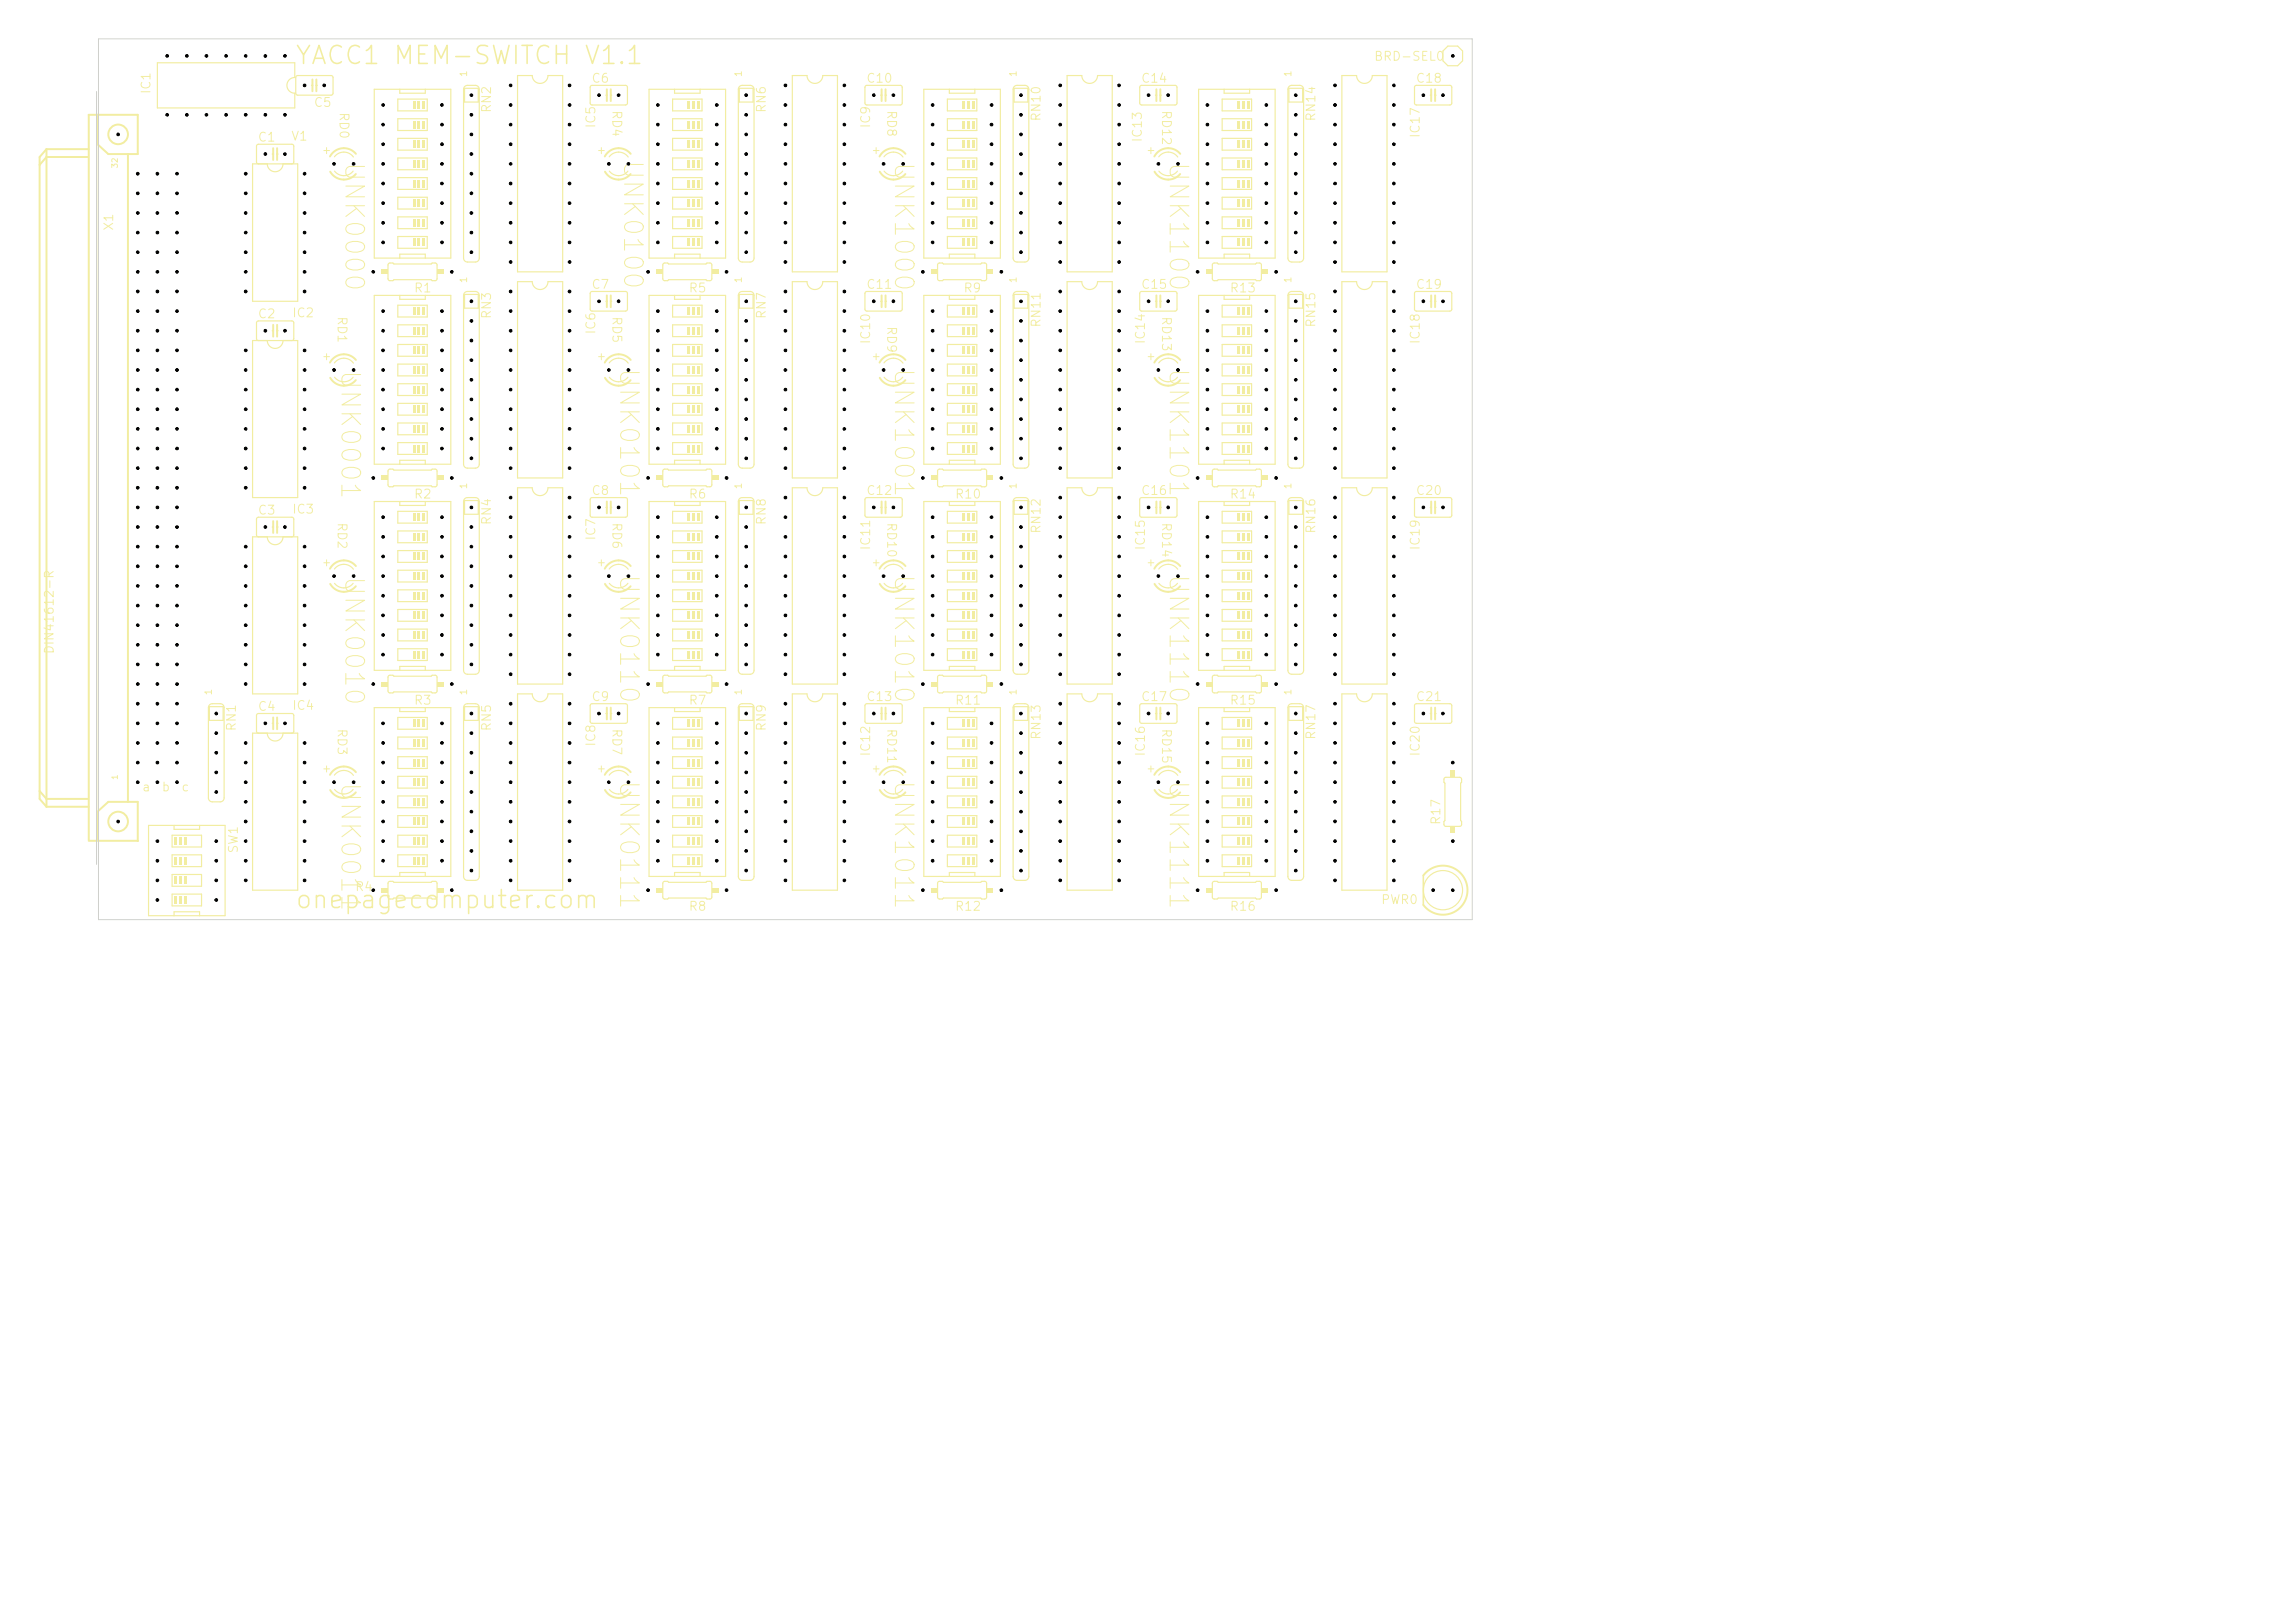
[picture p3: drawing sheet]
<svg xmlns="http://www.w3.org/2000/svg" width="297mm" height="210mm" viewBox="0 0 297 210" stroke-linecap="round" stroke-linejoin="round" font-family="sans-serif">
<defs><g id="words">
<g font-size="2.4" fill="#f2eda1">
<text x="44" y="20.7" transform="rotate(90 44 20.7)">UNK0000</text>
<text x="80.1" y="20.5" transform="rotate(90 80.1 20.5)">UNK0100</text>
<text x="115.1" y="20.7" transform="rotate(90 115.1 20.7)">UNK1000</text>
<text x="150.7" y="20.7" transform="rotate(90 150.7 20.7)">UNK1100</text>
<text x="43.5" y="47.6" transform="rotate(90 43.5 47.6)">UNK0001</text>
<text x="79.6" y="47.4" transform="rotate(90 79.6 47.4)">UNK0101</text>
<text x="115.1" y="47.4" transform="rotate(90 115.1 47.4)">UNK1001</text>
<text x="150.7" y="47.4" transform="rotate(90 150.7 47.4)">UNK1101</text>
<text x="44" y="74.3" transform="rotate(90 44 74.3)">UNK0010</text>
<text x="79.6" y="74.1" transform="rotate(90 79.6 74.1)">UNK0110</text>
<text x="115.1" y="74.1" transform="rotate(90 115.1 74.1)">UNK1010</text>
<text x="150.7" y="74.1" transform="rotate(90 150.7 74.1)">UNK1110</text>
<text x="43.5" y="101" transform="rotate(90 43.5 101)">UNK0011</text>
<text x="79.6" y="100.7" transform="rotate(90 79.6 100.7)">UNK0111</text>
<text x="115.1" y="100.7" transform="rotate(90 115.1 100.7)">UNK1011</text>
<text x="150.7" y="100.7" transform="rotate(90 150.7 100.7)">UNK1111</text>
</g>
<g font-size="2.3" fill="#f2eda1">
<text x="38" y="8.9">YACC1 MEM-SWITCH V1.1</text>
<text x="38" y="118.1">onepagecomputer.com</text>
</g>
<g font-size="1.2" fill="#f2eda1">
<text x="76.5" y="11">C6</text>
<text x="112" y="11">C10</text>
<text x="147.6" y="11">C14</text>
<text x="177.7" y="8.1">BRD-SEL0</text>
<text x="183.1" y="11">C18</text>
<text x="19.8" y="12.3" transform="rotate(-90 19.8 12.3)">IC1</text>
<text x="40.5" y="14.1">C5</text>
<text x="43.7" y="14.4" transform="rotate(90 43.7 14.4)">RD0</text>
<text x="63.8" y="14.7" transform="rotate(-90 63.8 14.7)">RN2</text>
<text x="77.3" y="16.7" transform="rotate(-90 77.3 16.7)">IC5</text>
<text x="79" y="14.2" transform="rotate(90 79 14.2)">RD4</text>
<text x="99.4" y="14.7" transform="rotate(-90 99.4 14.7)">RN6</text>
<text x="112.9" y="16.7" transform="rotate(-90 112.9 16.7)">IC9</text>
<text x="114.5" y="14.2" transform="rotate(90 114.5 14.2)">RD8</text>
<text x="135" y="15.8" transform="rotate(-90 135 15.8)">RN10</text>
<text x="150.1" y="14.2" transform="rotate(90 150.1 14.2)">RD12</text>
<text x="170.5" y="15.8" transform="rotate(-90 170.5 15.8)">RN14</text>
<text x="184" y="18" transform="rotate(-90 184 18)">IC17</text>
<text x="33.3" y="18.6">C1</text>
<text x="37.6" y="18.5">V1</text>
<text x="148.1" y="18.5" transform="rotate(-90 148.1 18.5)">IC13</text>
<text x="14.9" y="29.9" transform="rotate(-90 14.9 29.9)">X1</text>
<text x="33.3" y="41.5">C2</text>
<text x="37.7" y="41.3">IC2</text>
<text x="43.4" y="40.8" transform="rotate(90 43.4 40.8)">RD1</text>
<text x="53.5" y="38.1">R1</text>
<text x="63.8" y="41.4" transform="rotate(-90 63.8 41.4)">RN3</text>
<text x="76.5" y="37.7">C7</text>
<text x="79" y="40.8" transform="rotate(90 79 40.8)">RD5</text>
<text x="89" y="38.1">R5</text>
<text x="99.4" y="41.4" transform="rotate(-90 99.4 41.4)">RN7</text>
<text x="112" y="37.7">C11</text>
<text x="124.6" y="38.1">R9</text>
<text x="147.6" y="37.7">C15</text>
<text x="150.1" y="40.8" transform="rotate(90 150.1 40.8)">RD13</text>
<text x="159.1" y="38.1">R13</text>
<text x="183.1" y="37.7">C19</text>
<text x="77.3" y="43.4" transform="rotate(-90 77.3 43.4)">IC6</text>
<text x="112.9" y="44.6" transform="rotate(-90 112.9 44.6)">IC10</text>
<text x="114.5" y="42.1" transform="rotate(90 114.5 42.1)">RD9</text>
<text x="135" y="42.5" transform="rotate(-90 135 42.5)">RN11</text>
<text x="148.5" y="44.6" transform="rotate(-90 148.5 44.6)">IC14</text>
<text x="170.5" y="42.5" transform="rotate(-90 170.5 42.5)">RN15</text>
<text x="184" y="44.6" transform="rotate(-90 184 44.6)">IC18</text>
<text x="53.5" y="64.8">R2</text>
<text x="76.5" y="64.3">C8</text>
<text x="89" y="64.8">R6</text>
<text x="112" y="64.3">C12</text>
<text x="123.5" y="64.8">R10</text>
<text x="147.6" y="64.3">C16</text>
<text x="159.1" y="64.8">R14</text>
<text x="183.1" y="64.3">C20</text>
<text x="33.3" y="66.9">C3</text>
<text x="37.7" y="66.7">IC3</text>
<text x="43.4" y="67.5" transform="rotate(90 43.4 67.5)">RD2</text>
<text x="63.8" y="68" transform="rotate(-90 63.8 68)">RN4</text>
<text x="77.3" y="70" transform="rotate(-90 77.3 70)">IC7</text>
<text x="79" y="67.5" transform="rotate(90 79 67.5)">RD6</text>
<text x="99.4" y="68" transform="rotate(-90 99.4 68)">RN8</text>
<text x="112.9" y="71.3" transform="rotate(-90 112.9 71.3)">IC11</text>
<text x="114.5" y="67.5" transform="rotate(90 114.5 67.5)">RD10</text>
<text x="135" y="69.1" transform="rotate(-90 135 69.1)">RN12</text>
<text x="148.5" y="71.3" transform="rotate(-90 148.5 71.3)">IC15</text>
<text x="150.1" y="67.5" transform="rotate(90 150.1 67.5)">RD14</text>
<text x="170.5" y="69.1" transform="rotate(-90 170.5 69.1)">RN16</text>
<text x="184" y="71.3" transform="rotate(-90 184 71.3)">IC19</text>
<text x="30.8" y="94.7" transform="rotate(-90 30.8 94.7)">RN1</text>
<text x="33.3" y="92.3">C4</text>
<text x="37.7" y="92.1">IC4</text>
<text x="43.4" y="94.2" transform="rotate(90 43.4 94.2)">RD3</text>
<text x="53.5" y="91.5">R3</text>
<text x="63.8" y="94.7" transform="rotate(-90 63.8 94.7)">RN5</text>
<text x="76.5" y="91">C9</text>
<text x="79" y="94.2" transform="rotate(90 79 94.2)">RD7</text>
<text x="89" y="91.5">R7</text>
<text x="99.4" y="94.7" transform="rotate(-90 99.4 94.7)">RN9</text>
<text x="112" y="91">C13</text>
<text x="114.5" y="94.2" transform="rotate(90 114.5 94.2)">RD11</text>
<text x="123.5" y="91.5">R11</text>
<text x="135" y="95.8" transform="rotate(-90 135 95.8)">RN13</text>
<text x="147.6" y="91">C17</text>
<text x="150.1" y="94.2" transform="rotate(90 150.1 94.2)">RD15</text>
<text x="159.1" y="91.5">R15</text>
<text x="170.5" y="95.8" transform="rotate(-90 170.5 95.8)">RN17</text>
<text x="183.1" y="91">C21</text>
<text x="77.3" y="96.7" transform="rotate(-90 77.3 96.7)">IC8</text>
<text x="112.9" y="98" transform="rotate(-90 112.9 98)">IC12</text>
<text x="148.5" y="98" transform="rotate(-90 148.5 98)">IC16</text>
<text x="184" y="98" transform="rotate(-90 184 98)">IC20</text>
<text x="186.7" y="106.8" transform="rotate(-90 186.7 106.8)">R17</text>
<text x="31.1" y="110.5" transform="rotate(-90 31.1 110.5)">SW1</text>
<text x="45.9" y="115.6">R4</text>
<text x="89" y="118.1">R8</text>
<text x="123.5" y="118.1">R12</text>
<text x="159.1" y="118.1">R16</text>
<text x="178.6" y="117.3">PWR0</text>
</g>
<g font-size="1.1" fill="#f2eda1">
<text x="7.2" y="84.7" transform="rotate(-90 7.2 84.7)">DIN41612-R</text>
<text x="18.3" y="102.7">a</text>
<text x="20.8" y="102.7">b</text>
<text x="23.4" y="102.7">c</text>
</g>
<g font-size=".9" fill="#f2eda1">
<text x="60.6" y="10" transform="rotate(-90 60.6 10)">1</text>
<text x="96.2" y="10" transform="rotate(-90 96.2 10)">1</text>
<text x="131.8" y="10" transform="rotate(-90 131.8 10)">1</text>
<text x="167.3" y="10" transform="rotate(-90 167.3 10)">1</text>
<text x="60.6" y="36.7" transform="rotate(-90 60.6 36.7)">1</text>
<text x="96.2" y="36.7" transform="rotate(-90 96.2 36.7)">1</text>
<text x="131.8" y="36.7" transform="rotate(-90 131.8 36.7)">1</text>
<text x="167.3" y="36.7" transform="rotate(-90 167.3 36.7)">1</text>
<text x="60.6" y="63.4" transform="rotate(-90 60.6 63.4)">1</text>
<text x="96.2" y="63.4" transform="rotate(-90 96.2 63.4)">1</text>
<text x="131.8" y="63.4" transform="rotate(-90 131.8 63.4)">1</text>
<text x="167.3" y="63.4" transform="rotate(-90 167.3 63.4)">1</text>
<text x="27.6" y="90" transform="rotate(-90 27.6 90)">1</text>
<text x="60.6" y="90" transform="rotate(-90 60.6 90)">1</text>
<text x="96.2" y="90" transform="rotate(-90 96.2 90)">1</text>
<text x="131.8" y="90" transform="rotate(-90 131.8 90)">1</text>
<text x="167.3" y="90" transform="rotate(-90 167.3 90)">1</text>
</g>
<g font-size=".7" fill="#f2eda1">
<text x="15.4" y="21.9" transform="rotate(-90 15.4 21.9)">32</text>
<text x="15.4" y="101" transform="rotate(-90 15.4 101)">1</text>
</g>
</g></defs>
<path d="M148.6 72.8h.7M148.9 72.4v.8" fill="none" stroke="#f2eda1" stroke-width=".13"/>
<path d="M149.7 11.6v1.5M150.2 11.6v1.5M185.2 38.2v1.5M185.7 38.2v1.5M35.4 42v1.6M35.9 42v1.6M149.4 75.6a2.03 2.03 0 0 0 3.3 .3M152.7 73.2a2.03 2.03 0 0 0-3.3 .4M78.5 91.6v1.5M79 91.6v1.5" fill="none" stroke="#f2eda1" stroke-width=".25"/>
<g fill="none" stroke="#f2eda1" stroke-width=".15">
<path d="M67 9.8h1.9a1.02 1.02 0 0 0 1 1 1.02 1.02 0 0 0 1-1h1.9v25.4h-5.8zM138.1 9.8h1.9a1.02 1.02 0 0 0 1 1 1.02 1.02 0 0 0 1-1h1.9v25.4h-5.8zM147.6 11.1l.1-.1 4.5 .1 .1 .2v2.1l-.2 .2h-4.5l-.1-.3v-2zM149.5 12.3h.2M150.2 12.3h.1M173.7 9.8h1.9a1.02 1.02 0 0 0 1 1 1.02 1.02 0 0 0 1-1h1.9v25.4h-5.8zM155.1 38.2h9.9v21.9h-9.9zM158.2 39.5h3.8v1.5h-3.8zM158.4 38.2v.5h3.3v-.5M183.1 37.8l.2-.1h4.4l.2 .2v2.2l-.3 .2-4.4-.1-.1-.2v-2zM185.1 39h.1M185.7 39h.1"/>
<path d="M33.3 41.6l.1-.1h4.5l.1 .3v2.1l-.2 .2-4.5-.1-.1-.2v-2zM35.2 42.8h.2M35.9 42.8h.1M158.2 42h3.8v1.6h-3.8zM158.2 44.6h3.8v1.5h-3.8zM158.2 47.1h3.8v1.5h-3.8zM158.2 49.7h3.8v1.5h-3.8zM158.2 52.2h3.8v1.5h-3.8zM158.2 54.7h3.8v1.6h-3.8zM158.2 57.3h3.8v1.5h-3.8zM150 73.6a1.52 1.52 0 0 1 2.4 .1M150 75.5a1.52 1.52 0 0 0 2.4 0"/>
<path d="M158.4 60.1v-.5h3.3v.5M76.4 91.1h.2h4.5l.1 .2v2.1l-.3 .2h-4.4l-.1-.3v-2zM78.4 92.3h.1M79 92.3h.2M173.7 89.8h1.9a1.02 1.02 0 0 0 1 1 1.02 1.02 0 0 0 1-1h1.9v25.4h-5.8z"/>
</g>
<g fill="#f2eda1">
<path d="M160.1 39.7h.3v1.1h-.3z"/>
<path d="M160.1 42.3h.3v1h-.3z"/>
<path d="M160.1 44.8h.3v1h-.3z"/>
<path d="M160.1 47.4h.3v1h-.3z"/>
<path d="M160.1 49.9h.3v1h-.3z"/>
<path d="M160.1 52.4h.3v1.1h-.3z"/>
<path d="M160.1 55h.3v1h-.3z"/>
<path d="M160.1 57.5h.3v1h-.3z"/>
<path d="M160.7 39.7h.4v1.1h-.4z"/>
<path d="M160.7 42.3h.4v1h-.4z"/>
<path d="M160.7 44.8h.4v1h-.4z"/>
<path d="M160.7 47.4h.4v1h-.4z"/>
<path d="M160.7 49.9h.4v1h-.4z"/>
<path d="M160.7 52.4h.4v1.1h-.4z"/>
<path d="M160.7 55h.4v1h-.4z"/>
<path d="M160.7 57.5h.4v1h-.4z"/>
<path d="M161.3 39.7h.4v1.1h-.4z"/>
<path d="M161.3 42.3h.4v1h-.4z"/>
<path d="M161.3 44.8h.4v1h-.4z"/>
<path d="M161.3 47.4h.4v1h-.4z"/>
<path d="M161.3 49.9h.4v1h-.4z"/>
<path d="M161.3 52.4h.4v1.1h-.4z"/>
<path d="M161.3 55h.4v1h-.4z"/>
<path d="M161.3 57.5h.4v1h-.4z"/>
</g>
<path d="M183.1 64.5l.2-.1h4.4l.2 .2v2.2l-.3 .1h-4.4l-.1-.2v-2.1zM185.1 65.7h.1M185.7 65.7h.1M121.4 87.4h.6l.1 .1h4.8l.1-.1h.5l.2 .2v1.9l-.3 .2h-.4l-.1-.2h-4.8l-.1 .2-.5-.1-.2-.2v-1.8zM131.2 91.4h1.8v1.8h-1.8zM131.3 91.2l.3-.1h1a.51 .51 0 0 1 .5 .5v21.8a.51 .51 0 0 1-.5 .5h-1a.51 .51 0 0 1-.5-.5v-21.8zM78.8 100.3a1.52 1.52 0 0 1 2.5 0M78.9 102.2a1.52 1.52 0 0 0 2.4 0" fill="none" stroke="#f2eda1" stroke-width=".15"/>
<path d="M77.5 99.5h.7M77.8 99.1v.8" fill="none" stroke="#f2eda1" stroke-width=".13"/>
<path d="M185.2 64.9v1.5M185.7 64.9v1.5M81.6 99.9a2.03 2.03 0 0 0-3.3 .4M78.3 102.2a2.03 2.03 0 0 0 3.3 .3" fill="none" stroke="#f2eda1" stroke-width=".25"/>
<g fill="#f2eda1">
<path d="M120.5 88.2h.8v.6h-.8z"/>
<path d="M127.7 88.2h.8v.6h-.8z"/>
</g>
<path d="M84 91.6h9.9v21.8h-9.9zM87 92.8h3.9v1.6h-3.9zM87 95.4h3.9v1.5h-3.9zM87 97.9h3.9v1.5h-3.9zM87.3 91.6v.5h3.3v-.5M87 100.5h3.9v1.5h-3.9zM87 103h3.9v1.5h-3.9zM87 105.5h3.9v1.6h-3.9zM87 108.1h3.9v1.5h-3.9zM87 110.6h3.9v1.5h-3.9zM87.3 113.4v-.5h3.3v.5" fill="none" stroke="#f2eda1" stroke-width=".15"/>
<g fill="#f2eda1">
<path d="M88.9 93.1h.4v1h-.4z"/>
<path d="M88.9 95.6h.4v1h-.4z"/>
<path d="M88.9 98.2h.4v1h-.4z"/>
<path d="M88.9 100.7h.4v1h-.4z"/>
<path d="M88.9 103.2h.4v1.1h-.4z"/>
<path d="M88.9 105.8h.4v1h-.4z"/>
<path d="M88.9 108.3h.4v1h-.4z"/>
<path d="M88.9 110.9h.4v1h-.4z"/>
<path d="M89.6 93.1h.4v1h-.4z"/>
<path d="M89.6 95.6h.4v1h-.4z"/>
<path d="M89.6 98.2h.4v1h-.4z"/>
<path d="M89.6 100.7h.4v1h-.4z"/>
<path d="M89.6 103.2h.4v1.1h-.4z"/>
<path d="M89.6 105.8h.4v1h-.4z"/>
<path d="M89.6 108.3h.4v1h-.4z"/>
<path d="M89.6 110.9h.4v1h-.4z"/>
<path d="M90.2 93.1h.4v1h-.4z"/>
<path d="M90.2 95.6h.4v1h-.4z"/>
<path d="M90.2 98.2h.4v1h-.4z"/>
<path d="M90.2 100.7h.4v1h-.4z"/>
<path d="M90.2 103.2h.4v1.1h-.4z"/>
<path d="M90.2 105.8h.4v1h-.4z"/>
<path d="M90.2 108.3h.4v1h-.4z"/>
<path d="M90.2 110.9h.4v1h-.4z"/>
</g>
<g fill="none" stroke="#f2eda1" stroke-width=".15">
<path d="M183.1 11.1l.2-.1 4.4 .1 .2 .2v2.1l-.3 .2h-4.4l-.1-.3v-2zM185.1 12.3h.1M185.7 12.3h.1M76.4 37.8l.2-.1h4.5l.1 .2v2.2l-.3 .2-4.4-.1-.1-.2v-2zM78.4 39h.1M79 39h.2M121.4 34.1l.6-.1 .1 .2h4.8l.1-.2h.5l.2 .3v1.9l-.3 .1h-.4l-.1-.1h-4.8l-.1 .1h-.5l-.2-.2v-1.8zM138.1 36.4h1.9a1.02 1.02 0 0 0 1 1.1 1.02 1.02 0 0 0 1-1.1h1.9v25.4h-5.8zM147.6 37.8l.1-.1h4.5l.1 .2v2.2l-.2 .2-4.5-.1-.1-.2v-2zM149.5 39h.2M150.2 39h.1M95.7 64.8h1.8v1.7h-1.8z"/>
<path d="M95.7 64.5l.3-.1h1.1a.51 .51 0 0 1 .5 .5v21.8a.51 .51 0 0 1-.5 .5h-1a.51 .51 0 0 1-.5-.5v-21.8zM102.5 63.1h1.9a1.02 1.02 0 0 0 1.1 1 1.02 1.02 0 0 0 1-1h1.9v25.4h-5.9z"/>
</g>
<g fill="none" stroke="#f2eda1" stroke-width=".25">
<path d="M6 19.3l-.9 1v83.1l.9 1M6 19.3v85.1M6 19.3h5.5M12.6 14.9v3.8l1.4 1.2h3.8v-5h-6.3v93.8M16.6 19.9v83.9M185.2 11.6v1.5M185.7 11.6v1.5M11.3 20.3h-5.3l-.9 1M78.5 38.2v1.5M79 38.2v1.5M149.7 38.2v1.5M150.2 38.2v1.5"/>
<path d="M5.1 102.4l.9 1h5.3M6 104.4h5.5M11.5 108.8h6.3M12.6 108.7v-3.7l1.4-1.2h3.8v5"/>
<circle cx="15.3" cy="17.4" r="1.27"/>
<circle cx="15.3" cy="106.3" r="1.27"/>
</g>
<path d="M12.5 14.9v93.8" fill="none" stroke="#f2eda1" stroke-width=".13"/>
<g fill="#f2eda1">
<path d="M120.5 34.9h.8v.6h-.8z"/>
<path d="M127.7 34.9h.8v.6h-.8z"/>
</g>
<path d="M121.4 114.1l.6-.1 .1 .2h4.8l.1-.2 .5 .1 .2 .2v1.9l-.3 .1h-.4l-.1-.1h-4.8l-.1 .1h-.5l-.2-.2v-1.8z" fill="none" stroke="#f2eda1" stroke-width=".15"/>
<g fill="#f2eda1">
<path d="M120.5 114.9h.8v.6h-.8z"/>
<path d="M127.7 114.9h.8v.6h-.8z"/>
</g>
<path d="M148.6 19.5h.7M148.9 19.1v.8" fill="none" stroke="#f2eda1" stroke-width=".13"/>
<path d="M152.7 19.9a2.03 2.03 0 0 0-3.3 .3M149.4 22.2a2.03 2.03 0 0 0 3.3 .3" fill="none" stroke="#f2eda1" stroke-width=".25"/>
<path d="M150 20.3a1.52 1.52 0 0 1 2.4 0M150 22.1a1.52 1.52 0 0 0 2.4 0M32.7 94.9h1.9a1.02 1.02 0 0 0 1 1 1.02 1.02 0 0 0 1-1h1.9v20.3h-5.8zM85.8 114.1l.6-.1 .1 .2h4.9l.1-.2 .5 .1 .1 .2v1.9l-.2 .1h-.4l-.1-.1h-4.9l-.1 .1h-.5l-.1-.2v-1.8z" fill="none" stroke="#f2eda1" stroke-width=".15"/>
<g fill="#f2eda1">
<path d="M84.9 114.9h.9v.6h-.9z"/>
<path d="M92.1 114.9h.9v.6h-.9z"/>
</g>
<path d="M85.8 60.8l.6-.1 .1 .1h4.9l.1-.1h.5l.1 .2v1.9l-.2 .2h-.4l-.1-.1h-4.9l-.1 .1h-.5l-.1-.3v-1.7z" fill="none" stroke="#f2eda1" stroke-width=".15"/>
<g fill="#f2eda1">
<path d="M84.9 61.5h.9v.6h-.9z"/>
<path d="M92.1 61.5h.9v.6h-.9z"/>
</g>
<g fill="none" stroke="#f2eda1" stroke-width=".15">
<path d="M20.4 8.1h17.7v1.9a1.02 1.02 0 0 0-1 1 1.02 1.02 0 0 0 1 1.1v1.9h-17.7zM155.1 11.6h9.9v21.8h-9.9zM158.2 12.8h3.8v1.5h-3.8zM158.2 15.4h3.8v1.5h-3.8zM158.2 17.9h3.8v1.5h-3.8zM158.4 11.6v.5h3.3v-.5M158.2 20.4h3.8v1.6h-3.8zM158.2 23h3.8v1.5h-3.8zM158.2 25.5h3.8v1.5h-3.8zM158.2 28.1h3.8v1.5h-3.8zM158.2 30.6h3.8v1.5h-3.8zM158.4 33.4v-.5h3.3v.5"/>
<path d="M32.7 69.5h1.9a1.02 1.02 0 0 0 1 1 1.02 1.02 0 0 0 1-1h1.9v20.3h-5.8zM131.2 64.8h1.8v1.7h-1.8zM131.3 64.5l.3-.1h1a.51 .51 0 0 1 .5 .5v21.8a.51 .51 0 0 1-.5 .5h-1a.51 .51 0 0 1-.5-.5v-21.8zM147.6 64.5l.1-.1h4.5l.1 .2v2.2l-.2 .1h-4.5l-.1-.2v-2.1zM149.5 65.7h.2M150.2 65.7h.1M150 100.3a1.52 1.52 0 0 1 2.4 0M150 102.2a1.52 1.52 0 0 0 2.4 0"/>
</g>
<path d="M148.6 99.5h.7M148.9 99.1v.8" fill="none" stroke="#f2eda1" stroke-width=".13"/>
<path d="M149.7 64.9v1.5M150.2 64.9v1.5M152.7 99.9a2.03 2.03 0 0 0-3.3 .4M149.4 102.2a2.03 2.03 0 0 0 3.3 .3" fill="none" stroke="#f2eda1" stroke-width=".25"/>
<g fill="#f2eda1">
<path d="M160.1 13.1h.3v1h-.3z"/>
<path d="M160.1 15.6h.3v1h-.3z"/>
<path d="M160.1 18.2h.3v1h-.3z"/>
<path d="M160.1 20.7h.3v1h-.3z"/>
<path d="M160.1 23.2h.3v1.1h-.3z"/>
<path d="M160.1 25.8h.3v1h-.3z"/>
<path d="M160.1 28.3h.3v1h-.3z"/>
<path d="M160.1 30.9h.3v1h-.3z"/>
<path d="M160.7 13.1h.4v1h-.4z"/>
<path d="M160.7 15.6h.4v1h-.4z"/>
<path d="M160.7 18.2h.4v1h-.4z"/>
<path d="M160.7 20.7h.4v1h-.4z"/>
<path d="M160.7 23.2h.4v1.1h-.4z"/>
<path d="M160.7 25.8h.4v1h-.4z"/>
<path d="M160.7 28.3h.4v1h-.4z"/>
<path d="M160.7 30.9h.4v1h-.4z"/>
<path d="M161.3 13.1h.4v1h-.4z"/>
<path d="M161.3 15.6h.4v1h-.4z"/>
<path d="M161.3 18.2h.4v1h-.4z"/>
<path d="M161.3 20.7h.4v1h-.4z"/>
<path d="M161.3 23.2h.4v1.1h-.4z"/>
<path d="M161.3 25.8h.4v1h-.4z"/>
<path d="M161.3 28.3h.4v1h-.4z"/>
<path d="M161.3 30.9h.4v1h-.4z"/>
</g>
<path d="M76.4 64.5l.2-.1h4.5l.1 .2v2.2l-.3 .1h-4.4l-.1-.2v-2.1zM78.4 65.7h.1M79 65.7h.2M33.3 92.4l.1-.1h4.5l.1 .3v2.1l-.2 .2-4.5-.1-.1-.2v-2zM35.2 93.6h.2M35.9 93.6h.1M147.6 91.1h.1h4.5l.1 .2v2.1l-.2 .2h-4.5l-.1-.3v-2zM149.5 92.3h.2M150.2 92.3h.1M157 114.1l.5-.1 .2 .2h4.8l.1-.2 .5 .1 .1 .2v1.9l-.2 .1h-.4l-.1-.1h-4.8l-.2 .1h-.4l-.2-.2v-1.8z" fill="none" stroke="#f2eda1" stroke-width=".15"/>
<path d="M78.5 64.9v1.5M79 64.9v1.5M35.4 92.8v1.6M35.9 92.8v1.6M149.7 91.6v1.5M150.2 91.6v1.5" fill="none" stroke="#f2eda1" stroke-width=".25"/>
<g fill="#f2eda1">
<path d="M156 114.9h.9v.6h-.9z"/>
<path d="M163.2 114.9h.9v.6h-.9z"/>
</g>
<path d="M119.6 64.9h9.9v21.8h-9.9zM122.6 66.2h3.8v1.5h-3.8zM122.6 68.7h3.8v1.5h-3.8zM122.6 71.2h3.8v1.6h-3.8zM122.6 73.8h3.8v1.5h-3.8zM122.6 76.3h3.8v1.5h-3.8zM122.6 78.9h3.8v1.5h-3.8zM122.9 64.9v.5h3.3v-.5M122.6 81.4h3.8v1.5h-3.8zM122.6 83.9h3.8v1.6h-3.8zM122.9 86.7v-.5h3.3v.5" fill="none" stroke="#f2eda1" stroke-width=".15"/>
<g fill="#f2eda1">
<path d="M124.5 66.4h.4v1h-.4z"/>
<path d="M124.5 69h.4v1h-.4z"/>
<path d="M124.5 71.5h.4v1h-.4z"/>
<path d="M124.5 74h.4v1.1h-.4z"/>
<path d="M124.5 76.6h.4v1h-.4z"/>
<path d="M124.5 79.1h.4v1h-.4z"/>
<path d="M124.5 81.7h.4v1h-.4z"/>
<path d="M124.5 84.2h.4v1h-.4z"/>
<path d="M125.1 66.4h.4v1h-.4z"/>
<path d="M125.1 69h.4v1h-.4z"/>
<path d="M125.1 71.5h.4v1h-.4z"/>
<path d="M125.1 74h.4v1.1h-.4z"/>
<path d="M125.1 76.6h.4v1h-.4z"/>
<path d="M125.1 79.1h.4v1h-.4z"/>
<path d="M125.1 81.7h.4v1h-.4z"/>
<path d="M125.1 84.2h.4v1h-.4z"/>
<path d="M125.8 66.4h.4v1h-.4z"/>
<path d="M125.8 69h.4v1h-.4z"/>
<path d="M125.8 71.5h.4v1h-.4z"/>
<path d="M125.8 74h.4v1.1h-.4z"/>
<path d="M125.8 76.6h.4v1h-.4z"/>
<path d="M125.8 79.1h.4v1h-.4z"/>
<path d="M125.8 81.7h.4v1h-.4z"/>
<path d="M125.8 84.2h.4v1h-.4z"/>
</g>
<path d="M85.8 34.1l.6-.1 .1 .2h4.9l.1-.2h.5l.1 .3v1.9l-.2 .1h-.4l-.1-.1h-4.9l-.1 .1h-.5l-.1-.2v-1.8zM166.8 38.1h1.8v1.8h-1.8zM166.8 37.9l.3-.2h1.1a.51 .51 0 0 1 .5 .5v21.9a.51 .51 0 0 1-.5 .5h-1a.51 .51 0 0 1-.5-.5v-21.9z" fill="none" stroke="#f2eda1" stroke-width=".15"/>
<g fill="#f2eda1">
<path d="M84.9 34.9h.9v.6h-.9z"/>
<path d="M92.1 34.9h.9v.6h-.9z"/>
</g>
<path d="M113 19.5h.8M113.4 19.1v.8" fill="none" stroke="#f2eda1" stroke-width=".13"/>
<path d="M117.2 19.9a2.03 2.03 0 0 0-3.4 .3M113.9 22.2a2.03 2.03 0 0 0 3.3 .3" fill="none" stroke="#f2eda1" stroke-width=".25"/>
<path d="M67 36.4h1.9a1.02 1.02 0 0 0 1 1.1 1.02 1.02 0 0 0 1-1.1h1.9v25.4h-5.8zM114.4 20.3a1.52 1.52 0 0 1 2.5 0M114.4 22.1a1.52 1.52 0 0 0 2.4 0M50.3 87.4h.5l.2 .1h4.8l.1-.1h.5l.2 .2-.1 1.9-.2 .2h-.4l-.1-.2h-4.8l-.2 .2-.4-.1-.2-.2v-1.8z" fill="none" stroke="#f2eda1" stroke-width=".15"/>
<g fill="#f2eda1">
<path d="M49.3 88.2h.9v.6h-.9z"/>
<path d="M56.6 88.2h.8v.6h-.8z"/>
</g>
<path d="M186.9 100.7l.2-.1h1.8l.2 .1 .1 .5-.2 .1v4.9l.2 .1-.1 .4-.1 .2h-1.9l-.2-.1v-.5l.1-.1v-4.9l-.1-.1z" fill="none" stroke="#f2eda1" stroke-width=".15"/>
<g fill="#f2eda1">
<path d="M187.7 99.7h.6v.9h-.6z"/>
<path d="M187.7 106.9h.6v.9h-.6z"/>
</g>
<path d="M50.3 60.8l.5-.1 .2 .1h4.8l.1-.1h.5l.2 .2-.1 1.9-.2 .2h-.4l-.1-.1h-4.8l-.2 .1h-.4l-.2-.3v-1.7zM112 91.1h.2h4.4l.2 .2-.1 2.1-.2 .2h-4.4l-.2-.3v-2zM114 92.3h.1M114.6 92.3h.1" fill="none" stroke="#f2eda1" stroke-width=".15"/>
<path d="M114.1 91.6v1.5M114.6 91.6v1.5" fill="none" stroke="#f2eda1" stroke-width=".25"/>
<g fill="#f2eda1">
<path d="M49.3 61.5h.9v.6h-.9z"/>
<path d="M56.6 61.5h.8v.6h-.8z"/>
</g>
<path d="M131.2 38.1h1.8v1.8h-1.8zM131.3 37.9l.3-.2h1a.51 .51 0 0 1 .5 .5v21.9a.51 .51 0 0 1-.5 .5h-1a.51 .51 0 0 1-.5-.5v-21.9zM32.7 44.1h1.9a1.02 1.02 0 0 0 1 1 1.02 1.02 0 0 0 1-1h1.9v20.3h-5.8zM138.1 63.1h1.9a1.02 1.02 0 0 0 1 1 1.02 1.02 0 0 0 1-1h1.9v25.4h-5.8zM85.8 87.4h.6l.1 .1h4.9l.1-.1h.5l.1 .2v1.9l-.2 .2h-.4l-.1-.2h-4.9l-.1 .2-.5-.1-.1-.2v-1.8z" fill="none" stroke="#f2eda1" stroke-width=".15"/>
<g fill="#f2eda1">
<path d="M84.9 88.2h.9v.6h-.9z"/>
<path d="M92.1 88.2h.9v.6h-.9z"/>
</g>
<path d="M41.9 19.5h.7M42.3 19.1v.8M41.9 99.5h.7M42.3 99.1v.8" fill="none" stroke="#f2eda1" stroke-width=".13"/>
<path d="M46.1 19.9a2.03 2.03 0 0 0-3.4 .3M42.7 22.2a2.03 2.03 0 0 0 3.3 .3M46.1 99.9a2.03 2.03 0 0 0-3.4 .4M185.2 91.6v1.5M185.7 91.6v1.5M42.7 102.2a2.03 2.03 0 0 0 3.3 .3" fill="none" stroke="#f2eda1" stroke-width=".25"/>
<g fill="none" stroke="#f2eda1" stroke-width=".15">
<path d="M102.5 9.8h1.9a1.02 1.02 0 0 0 1.1 1 1.02 1.02 0 0 0 1-1h1.9v25.4h-5.9zM43.3 20.3a1.52 1.52 0 0 1 2.4 0M43.3 22.1a1.52 1.52 0 0 0 2.4 0M48.4 64.9h9.9v21.8h-9.9zM51.5 66.2h3.8v1.5h-3.8zM51.5 68.7h3.8v1.5h-3.8zM51.5 71.2h3.8v1.6h-3.8zM51.5 73.8h3.8v1.5h-3.8zM51.5 76.3h3.8v1.5h-3.8zM51.5 78.9h3.8v1.5h-3.8zM51.7 64.9v.5h3.3v-.5M60.1 64.8h1.8v1.7h-1.8z"/>
<path d="M60.1 64.5l.4-.1h1a.51 .51 0 0 1 .5 .5v21.8a.51 .51 0 0 1-.5 .5h-1a.51 .51 0 0 1-.5-.5v-21.8zM51.5 81.4h3.8v1.5h-3.8zM51.5 83.9h3.8v1.6h-3.8zM51.7 86.7v-.5h3.3v.5M183.1 91.1h.2h4.4l.2 .2v2.1l-.3 .2h-4.4l-.1-.3v-2zM185.1 92.3h.1M185.7 92.3h.1M43.3 100.3a1.52 1.52 0 0 1 2.4 0M43.3 102.2a1.52 1.52 0 0 0 2.4 0"/>
</g>
<g fill="#f2eda1">
<path d="M53.4 66.4h.4v1h-.4z"/>
<path d="M53.4 69h.4v1h-.4z"/>
<path d="M53.4 71.5h.4v1h-.4z"/>
<path d="M53.4 74h.4v1.1h-.4z"/>
<path d="M53.4 76.6h.4v1h-.4z"/>
<path d="M53.4 79.1h.4v1h-.4z"/>
<path d="M53.4 81.7h.4v1h-.4z"/>
<path d="M53.4 84.2h.4v1h-.4z"/>
<path d="M54 66.4h.4v1h-.4z"/>
<path d="M54 69h.4v1h-.4z"/>
<path d="M54 71.5h.4v1h-.4z"/>
<path d="M54 74h.4v1.1h-.4z"/>
<path d="M54 76.6h.4v1h-.4z"/>
<path d="M54 79.1h.4v1h-.4z"/>
<path d="M54 81.7h.4v1h-.4z"/>
<path d="M54 84.2h.4v1h-.4z"/>
<path d="M54.7 66.4h.3v1h-.3z"/>
<path d="M54.7 69h.3v1h-.3z"/>
<path d="M54.7 71.5h.3v1h-.3z"/>
<path d="M54.7 74h.3v1.1h-.3z"/>
<path d="M54.7 76.6h.3v1h-.3z"/>
<path d="M54.7 79.1h.3v1h-.3z"/>
<path d="M54.7 81.7h.3v1h-.3z"/>
<path d="M54.7 84.2h.3v1h-.3z"/>
</g>
<g fill="none" stroke="#f2eda1" stroke-width=".15">
<path d="M43.3 47a1.52 1.52 0 0 1 2.4 0M43.3 48.8a1.52 1.52 0 0 0 2.4 0M33.3 67l.1-.1h4.5l.1 .3v2.1l-.2 .2-4.5-.1-.1-.2v-2zM35.2 68.2h.2M35.9 68.2h.1M155.1 64.9h9.9v21.8h-9.9zM158.2 66.2h3.8v1.5h-3.8zM158.2 68.7h3.8v1.5h-3.8zM158.2 71.2h3.8v1.6h-3.8zM158.2 73.8h3.8v1.5h-3.8zM158.2 76.3h3.8v1.5h-3.8zM158.2 78.9h3.8v1.5h-3.8z"/>
<path d="M158.4 64.9v.5h3.3v-.5M173.7 63.1h1.9a1.02 1.02 0 0 0 1 1 1.02 1.02 0 0 0 1-1h1.9v25.4h-5.8zM158.2 81.4h3.8v1.5h-3.8zM158.2 83.9h3.8v1.6h-3.8zM158.4 86.7v-.5h3.3v.5"/>
</g>
<path d="M42.7 48.9a2.03 2.03 0 0 0 3.3 .3M46.1 46.6a2.03 2.03 0 0 0-3.4 .3M35.4 67.4v1.6M35.9 67.4v1.6" fill="none" stroke="#f2eda1" stroke-width=".25"/>
<path d="M41.9 46.1h.7M42.3 45.8v.8" fill="none" stroke="#f2eda1" stroke-width=".13"/>
<g fill="#f2eda1">
<path d="M160.1 66.4h.3v1h-.3z"/>
<path d="M160.1 69h.3v1h-.3z"/>
<path d="M160.1 71.5h.3v1h-.3z"/>
<path d="M160.1 74h.3v1.1h-.3z"/>
<path d="M160.1 76.6h.3v1h-.3z"/>
<path d="M160.1 79.1h.3v1h-.3z"/>
<path d="M160.1 81.7h.3v1h-.3z"/>
<path d="M160.1 84.2h.3v1h-.3z"/>
<path d="M160.7 66.4h.4v1h-.4z"/>
<path d="M160.7 69h.4v1h-.4z"/>
<path d="M160.7 71.5h.4v1h-.4z"/>
<path d="M160.7 74h.4v1.1h-.4z"/>
<path d="M160.7 76.6h.4v1h-.4z"/>
<path d="M160.7 79.1h.4v1h-.4z"/>
<path d="M160.7 81.7h.4v1h-.4z"/>
<path d="M160.7 84.2h.4v1h-.4z"/>
<path d="M161.3 66.4h.4v1h-.4z"/>
<path d="M161.3 69h.4v1h-.4z"/>
<path d="M161.3 71.5h.4v1h-.4z"/>
<path d="M161.3 74h.4v1.1h-.4z"/>
<path d="M161.3 76.6h.4v1h-.4z"/>
<path d="M161.3 79.1h.4v1h-.4z"/>
<path d="M161.3 81.7h.4v1h-.4z"/>
<path d="M161.3 84.2h.4v1h-.4z"/>
</g>
<path d="M50.3 114.1l.5-.1 .2 .2h4.8l.1-.2 .5 .1 .2 .2-.1 1.9-.2 .1h-.4l-.1-.1h-4.8l-.2 .1h-.4l-.2-.2v-1.8z" fill="none" stroke="#f2eda1" stroke-width=".15"/>
<g fill="#f2eda1">
<path d="M49.3 114.9h.9v.6h-.9z"/>
<path d="M56.6 114.9h.8v.6h-.8z"/>
</g>
<path d="M84 38.2h9.9v21.9h-9.9zM87 39.5h3.9v1.5h-3.9zM87.3 38.2v.5h3.3v-.5M87 42h3.9v1.6h-3.9zM87 44.6h3.9v1.5h-3.9zM87 47.1h3.9v1.5h-3.9zM87 49.7h3.9v1.5h-3.9zM87 52.2h3.9v1.5h-3.9zM87 54.7h3.9v1.6h-3.9zM87 57.3h3.9v1.5h-3.9zM87.3 60.1v-.5h3.3v.5" fill="none" stroke="#f2eda1" stroke-width=".15"/>
<g fill="#f2eda1">
<path d="M88.9 39.7h.4v1.1h-.4z"/>
<path d="M88.9 42.3h.4v1h-.4z"/>
<path d="M88.9 44.8h.4v1h-.4z"/>
<path d="M88.9 47.4h.4v1h-.4z"/>
<path d="M88.9 49.9h.4v1h-.4z"/>
<path d="M88.9 52.4h.4v1.1h-.4z"/>
<path d="M88.9 55h.4v1h-.4z"/>
<path d="M88.9 57.5h.4v1h-.4z"/>
<path d="M89.6 39.7h.4v1.1h-.4z"/>
<path d="M89.6 42.3h.4v1h-.4z"/>
<path d="M89.6 44.8h.4v1h-.4z"/>
<path d="M89.6 47.4h.4v1h-.4z"/>
<path d="M89.6 49.9h.4v1h-.4z"/>
<path d="M89.6 52.4h.4v1.1h-.4z"/>
<path d="M89.6 55h.4v1h-.4z"/>
<path d="M89.6 57.5h.4v1h-.4z"/>
<path d="M90.2 39.7h.4v1.1h-.4z"/>
<path d="M90.2 42.3h.4v1h-.4z"/>
<path d="M90.2 44.8h.4v1h-.4z"/>
<path d="M90.2 47.4h.4v1h-.4z"/>
<path d="M90.2 49.9h.4v1h-.4z"/>
<path d="M90.2 52.4h.4v1.1h-.4z"/>
<path d="M90.2 55h.4v1h-.4z"/>
<path d="M90.2 57.5h.4v1h-.4z"/>
</g>
<path d="M77.5 19.5h.7M77.8 19.1v.8" fill="none" stroke="#f2eda1" stroke-width=".13"/>
<path d="M81.6 19.9a2.03 2.03 0 0 0-3.3 .3M78.3 22.2a2.03 2.03 0 0 0 3.3 .3" fill="none" stroke="#f2eda1" stroke-width=".25"/>
<g fill="none" stroke="#f2eda1" stroke-width=".15">
<path d="M84 11.6h9.9v21.8h-9.9zM87 12.8h3.9v1.5h-3.9zM87 15.4h3.9v1.5h-3.9zM87 17.9h3.9v1.5h-3.9zM87.3 11.6v.5h3.3v-.5M78.8 20.3a1.52 1.52 0 0 1 2.5 0M78.9 22.1a1.52 1.52 0 0 0 2.4 0M87 20.4h3.9v1.6h-3.9zM87 23h3.9v1.5h-3.9zM87 25.5h3.9v1.5h-3.9zM87 28.1h3.9v1.5h-3.9zM87 30.6h3.9v1.5h-3.9z"/>
<path d="M87.3 33.4v-.5h3.3v.5"/>
</g>
<g fill="#f2eda1">
<path d="M88.9 13.1h.4v1h-.4z"/>
<path d="M88.9 15.6h.4v1h-.4z"/>
<path d="M88.9 18.2h.4v1h-.4z"/>
<path d="M88.9 20.7h.4v1h-.4z"/>
<path d="M88.9 23.2h.4v1.1h-.4z"/>
<path d="M88.9 25.8h.4v1h-.4z"/>
<path d="M88.9 28.3h.4v1h-.4z"/>
<path d="M88.9 30.9h.4v1h-.4z"/>
<path d="M89.6 13.1h.4v1h-.4z"/>
<path d="M89.6 15.6h.4v1h-.4z"/>
<path d="M89.6 18.2h.4v1h-.4z"/>
<path d="M89.6 20.7h.4v1h-.4z"/>
<path d="M89.6 23.2h.4v1.1h-.4z"/>
<path d="M89.6 25.8h.4v1h-.4z"/>
<path d="M89.6 28.3h.4v1h-.4z"/>
<path d="M89.6 30.9h.4v1h-.4z"/>
<path d="M90.2 13.1h.4v1h-.4z"/>
<path d="M90.2 15.6h.4v1h-.4z"/>
<path d="M90.2 18.2h.4v1h-.4z"/>
<path d="M90.2 20.7h.4v1h-.4z"/>
<path d="M90.2 23.2h.4v1.1h-.4z"/>
<path d="M90.2 25.8h.4v1h-.4z"/>
<path d="M90.2 28.3h.4v1h-.4z"/>
<path d="M90.2 30.9h.4v1h-.4z"/>
</g>
<path d="M119.6 11.6h9.9v21.8h-9.9zM122.6 12.8h3.8v1.5h-3.8zM122.6 15.4h3.8v1.5h-3.8zM122.6 17.9h3.8v1.5h-3.8zM122.9 11.6v.5h3.3v-.5M122.6 20.4h3.8v1.6h-3.8zM122.6 23h3.8v1.5h-3.8zM122.6 25.5h3.8v1.5h-3.8zM122.6 28.1h3.8v1.5h-3.8zM122.6 30.6h3.8v1.5h-3.8zM122.9 33.4v-.5h3.3v.5M67 89.8h1.9a1.02 1.02 0 0 0 1 1 1.02 1.02 0 0 0 1-1h1.9v25.4h-5.8z" fill="none" stroke="#f2eda1" stroke-width=".15"/>
<g fill="#f2eda1">
<path d="M124.5 13.1h.4v1h-.4z"/>
<path d="M124.5 15.6h.4v1h-.4z"/>
<path d="M124.5 18.2h.4v1h-.4z"/>
<path d="M124.5 20.7h.4v1h-.4z"/>
<path d="M124.5 23.2h.4v1.1h-.4z"/>
<path d="M124.5 25.8h.4v1h-.4z"/>
<path d="M124.5 28.3h.4v1h-.4z"/>
<path d="M124.5 30.9h.4v1h-.4z"/>
<path d="M125.1 13.1h.4v1h-.4z"/>
<path d="M125.1 15.6h.4v1h-.4z"/>
<path d="M125.1 18.2h.4v1h-.4z"/>
<path d="M125.1 20.7h.4v1h-.4z"/>
<path d="M125.1 23.2h.4v1.1h-.4z"/>
<path d="M125.1 25.8h.4v1h-.4z"/>
<path d="M125.1 28.3h.4v1h-.4z"/>
<path d="M125.1 30.9h.4v1h-.4z"/>
<path d="M125.8 13.1h.4v1h-.4z"/>
<path d="M125.8 15.6h.4v1h-.4z"/>
<path d="M125.8 18.2h.4v1h-.4z"/>
<path d="M125.8 20.7h.4v1h-.4z"/>
<path d="M125.8 23.2h.4v1.1h-.4z"/>
<path d="M125.8 25.8h.4v1h-.4z"/>
<path d="M125.8 28.3h.4v1h-.4z"/>
<path d="M125.8 30.9h.4v1h-.4z"/>
</g>
<path d="M48.4 11.6h9.9v21.8h-9.9zM51.5 12.8h3.8v1.5h-3.8zM51.5 15.4h3.8v1.5h-3.8zM51.5 17.9h3.8v1.5h-3.8zM51.7 11.6v.5h3.3v-.5M51.5 20.4h3.8v1.6h-3.8zM51.5 23h3.8v1.5h-3.8zM51.5 25.5h3.8v1.5h-3.8zM51.5 28.1h3.8v1.5h-3.8zM51.5 30.6h3.8v1.5h-3.8zM51.7 33.4v-.5h3.3v.5" fill="none" stroke="#f2eda1" stroke-width=".15"/>
<g fill="#f2eda1">
<path d="M53.4 13.1h.4v1h-.4z"/>
<path d="M53.4 15.6h.4v1h-.4z"/>
<path d="M53.4 18.2h.4v1h-.4z"/>
<path d="M53.4 20.7h.4v1h-.4z"/>
<path d="M53.4 23.2h.4v1.1h-.4z"/>
<path d="M53.4 25.8h.4v1h-.4z"/>
<path d="M53.4 28.3h.4v1h-.4z"/>
<path d="M53.4 30.9h.4v1h-.4z"/>
<path d="M54 13.1h.4v1h-.4z"/>
<path d="M54 15.6h.4v1h-.4z"/>
<path d="M54 18.2h.4v1h-.4z"/>
<path d="M54 20.7h.4v1h-.4z"/>
<path d="M54 23.2h.4v1.1h-.4z"/>
<path d="M54 25.8h.4v1h-.4z"/>
<path d="M54 28.3h.4v1h-.4z"/>
<path d="M54 30.9h.4v1h-.4z"/>
<path d="M54.7 13.1h.3v1h-.3z"/>
<path d="M54.7 15.6h.3v1h-.3z"/>
<path d="M54.7 18.2h.3v1h-.3z"/>
<path d="M54.7 20.7h.3v1h-.3z"/>
<path d="M54.7 23.2h.3v1.1h-.3z"/>
<path d="M54.7 25.8h.3v1h-.3z"/>
<path d="M54.7 28.3h.3v1h-.3z"/>
<path d="M54.7 30.9h.3v1h-.3z"/>
</g>
<path d="M155.1 91.6h9.9v21.8h-9.9zM158.2 92.8h3.8v1.6h-3.8zM158.2 95.4h3.8v1.5h-3.8zM158.2 97.9h3.8v1.5h-3.8zM158.4 91.6v.5h3.3v-.5M158.2 100.5h3.8v1.5h-3.8zM158.2 103h3.8v1.5h-3.8zM158.2 105.5h3.8v1.6h-3.8zM158.2 108.1h3.8v1.5h-3.8zM158.2 110.6h3.8v1.5h-3.8zM158.4 113.4v-.5h3.3v.5" fill="none" stroke="#f2eda1" stroke-width=".15"/>
<g fill="#f2eda1">
<path d="M160.1 93.1h.3v1h-.3z"/>
<path d="M160.1 95.6h.3v1h-.3z"/>
<path d="M160.1 98.2h.3v1h-.3z"/>
<path d="M160.1 100.7h.3v1h-.3z"/>
<path d="M160.1 103.2h.3v1.1h-.3z"/>
<path d="M160.1 105.8h.3v1h-.3z"/>
<path d="M160.1 108.3h.3v1h-.3z"/>
<path d="M160.1 110.9h.3v1h-.3z"/>
<path d="M160.7 93.1h.4v1h-.4z"/>
<path d="M160.7 95.6h.4v1h-.4z"/>
<path d="M160.7 98.2h.4v1h-.4z"/>
<path d="M160.7 100.7h.4v1h-.4z"/>
<path d="M160.7 103.2h.4v1.1h-.4z"/>
<path d="M160.7 105.8h.4v1h-.4z"/>
<path d="M160.7 108.3h.4v1h-.4z"/>
<path d="M160.7 110.9h.4v1h-.4z"/>
<path d="M161.3 93.1h.4v1h-.4z"/>
<path d="M161.3 95.6h.4v1h-.4z"/>
<path d="M161.3 98.2h.4v1h-.4z"/>
<path d="M161.3 100.7h.4v1h-.4z"/>
<path d="M161.3 103.2h.4v1.1h-.4z"/>
<path d="M161.3 105.8h.4v1h-.4z"/>
<path d="M161.3 108.3h.4v1h-.4z"/>
<path d="M161.3 110.9h.4v1h-.4z"/>
</g>
<path d="M84 64.9h9.9v21.8h-9.9zM87 66.2h3.9v1.5h-3.9zM87 68.7h3.9v1.5h-3.9zM87 71.2h3.9v1.6h-3.9zM87 73.8h3.9v1.5h-3.9zM87 76.3h3.9v1.5h-3.9zM87 78.9h3.9v1.5h-3.9zM87.3 64.9v.5h3.3v-.5M87 81.4h3.9v1.5h-3.9zM87 83.9h3.9v1.6h-3.9zM87.3 86.7v-.5h3.3v.5" fill="none" stroke="#f2eda1" stroke-width=".15"/>
<g fill="#f2eda1">
<path d="M88.9 66.4h.4v1h-.4z"/>
<path d="M88.9 69h.4v1h-.4z"/>
<path d="M88.9 71.5h.4v1h-.4z"/>
<path d="M88.9 74h.4v1.1h-.4z"/>
<path d="M88.9 76.6h.4v1h-.4z"/>
<path d="M88.9 79.1h.4v1h-.4z"/>
<path d="M88.9 81.7h.4v1h-.4z"/>
<path d="M88.9 84.2h.4v1h-.4z"/>
<path d="M89.6 66.4h.4v1h-.4z"/>
<path d="M89.6 69h.4v1h-.4z"/>
<path d="M89.6 71.5h.4v1h-.4z"/>
<path d="M89.6 74h.4v1.1h-.4z"/>
<path d="M89.6 76.6h.4v1h-.4z"/>
<path d="M89.6 79.1h.4v1h-.4z"/>
<path d="M89.6 81.7h.4v1h-.4z"/>
<path d="M89.6 84.2h.4v1h-.4z"/>
<path d="M90.2 66.4h.4v1h-.4z"/>
<path d="M90.2 69h.4v1h-.4z"/>
<path d="M90.2 71.5h.4v1h-.4z"/>
<path d="M90.2 74h.4v1.1h-.4z"/>
<path d="M90.2 76.6h.4v1h-.4z"/>
<path d="M90.2 79.1h.4v1h-.4z"/>
<path d="M90.2 81.7h.4v1h-.4z"/>
<path d="M90.2 84.2h.4v1h-.4z"/>
</g>
<path d="M113 99.5h.8M113.4 99.1v.8" fill="none" stroke="#f2eda1" stroke-width=".13"/>
<path d="M117.2 99.9a2.03 2.03 0 0 0-3.4 .4M113.9 102.2a2.03 2.03 0 0 0 3.3 .3" fill="none" stroke="#f2eda1" stroke-width=".25"/>
<g fill="none" stroke="#f2eda1" stroke-width=".15">
<path d="M119.6 91.6h9.9v21.8h-9.9zM122.6 92.8h3.8v1.6h-3.8zM122.6 95.4h3.8v1.5h-3.8zM122.6 97.9h3.8v1.5h-3.8zM122.9 91.6v.5h3.3v-.5M114.4 100.3a1.52 1.52 0 0 1 2.5 0M114.4 102.2a1.52 1.52 0 0 0 2.4 0M122.6 100.5h3.8v1.5h-3.8zM122.6 103h3.8v1.5h-3.8zM122.6 105.5h3.8v1.6h-3.8zM122.6 108.1h3.8v1.5h-3.8zM122.6 110.6h3.8v1.5h-3.8z"/>
<path d="M122.9 113.4v-.5h3.3v.5"/>
</g>
<g fill="#f2eda1">
<path d="M124.5 93.1h.4v1h-.4z"/>
<path d="M124.5 95.6h.4v1h-.4z"/>
<path d="M124.5 98.2h.4v1h-.4z"/>
<path d="M124.5 100.7h.4v1h-.4z"/>
<path d="M124.5 103.2h.4v1.1h-.4z"/>
<path d="M124.5 105.8h.4v1h-.4z"/>
<path d="M124.5 108.3h.4v1h-.4z"/>
<path d="M124.5 110.9h.4v1h-.4z"/>
<path d="M125.1 93.1h.4v1h-.4z"/>
<path d="M125.1 95.6h.4v1h-.4z"/>
<path d="M125.1 98.2h.4v1h-.4z"/>
<path d="M125.1 100.7h.4v1h-.4z"/>
<path d="M125.1 103.2h.4v1.1h-.4z"/>
<path d="M125.1 105.8h.4v1h-.4z"/>
<path d="M125.1 108.3h.4v1h-.4z"/>
<path d="M125.1 110.9h.4v1h-.4z"/>
<path d="M125.8 93.1h.4v1h-.4z"/>
<path d="M125.8 95.6h.4v1h-.4z"/>
<path d="M125.8 98.2h.4v1h-.4z"/>
<path d="M125.8 100.7h.4v1h-.4z"/>
<path d="M125.8 103.2h.4v1.1h-.4z"/>
<path d="M125.8 105.8h.4v1h-.4z"/>
<path d="M125.8 108.3h.4v1h-.4z"/>
<path d="M125.8 110.9h.4v1h-.4z"/>
</g>
<g fill="none" stroke="#f2eda1" stroke-width=".15">
<path d="M112 11.1l.2-.1 4.4 .1 .2 .2-.1 2.1-.2 .2h-4.4l-.2-.3v-2zM114 12.3h.1M114.6 12.3h.1M187.4 6h1.2l.7 .6v1.3l-.7 .6h-1.2l-.7-.6v-1.3zM32.7 21.2h1.9a1.02 1.02 0 0 0 1 1 1.02 1.02 0 0 0 1-1h1.9v17.8h-5.8zM112 37.8l.2-.1h4.4l.2 .2-.1 2.2-.2 .2-4.4-.1-.2-.2v-2zM114 39h.1M114.6 39h.1M173.7 36.4h1.9a1.02 1.02 0 0 0 1 1.1 1.02 1.02 0 0 0 1-1.1h1.9v25.4h-5.8zM112 64.5l.2-.1h4.4l.2 .2-.1 2.2-.2 .1h-4.4l-.2-.2v-2.1zM114 65.7h.1M114.6 65.7h.1"/>
<path d="M48.4 91.6h9.9v21.8h-9.9zM51.5 92.8h3.8v1.6h-3.8zM51.5 95.4h3.8v1.5h-3.8zM51.5 97.9h3.8v1.5h-3.8zM51.7 91.6v.5h3.3v-.5M166.8 91.4h1.8v1.8h-1.8zM166.8 91.2l.3-.1h1.1a.51 .51 0 0 1 .5 .5v21.8a.51 .51 0 0 1-.5 .5h-1a.51 .51 0 0 1-.5-.5v-21.8zM51.5 100.5h3.8v1.5h-3.8zM51.5 103h3.8v1.5h-3.8zM51.5 105.5h3.8v1.6h-3.8zM51.5 108.1h3.8v1.5h-3.8zM51.5 110.6h3.8v1.5h-3.8z"/>
<path d="M51.7 113.4v-.5h3.3v.5"/>
<circle cx="186.7" cy="115.2" r="2.54"/>
</g>
<path d="M114.1 11.6v1.5M114.6 11.6v1.5M114.1 38.2v1.5M114.6 38.2v1.5M114.1 64.9v1.5M114.6 64.9v1.5M184.2 113.3a3.2 3.2 0 0 1 4.7-.5 3.2 3.2 0 0 1 0 4.7 3.2 3.2 0 0 1-4.7-.4" fill="none" stroke="#f2eda1" stroke-width=".25"/>
<path d="M184.2 113.3v3.8" fill="none" stroke="#f2eda1" stroke-width=".2"/>
<g fill="#f2eda1">
<path d="M53.4 93.1h.4v1h-.4z"/>
<path d="M53.4 95.6h.4v1h-.4z"/>
<path d="M53.4 98.2h.4v1h-.4z"/>
<path d="M53.4 100.7h.4v1h-.4z"/>
<path d="M53.4 103.2h.4v1.1h-.4z"/>
<path d="M53.4 105.8h.4v1h-.4z"/>
<path d="M53.4 108.3h.4v1h-.4z"/>
<path d="M53.4 110.9h.4v1h-.4z"/>
<path d="M54 93.1h.4v1h-.4z"/>
<path d="M54 95.6h.4v1h-.4z"/>
<path d="M54 98.2h.4v1h-.4z"/>
<path d="M54 100.7h.4v1h-.4z"/>
<path d="M54 103.2h.4v1.1h-.4z"/>
<path d="M54 105.8h.4v1h-.4z"/>
<path d="M54 108.3h.4v1h-.4z"/>
<path d="M54 110.9h.4v1h-.4z"/>
<path d="M54.7 93.1h.3v1h-.3z"/>
<path d="M54.7 95.6h.3v1h-.3z"/>
<path d="M54.7 98.2h.3v1h-.3z"/>
<path d="M54.7 100.7h.3v1h-.3z"/>
<path d="M54.7 103.2h.3v1.1h-.3z"/>
<path d="M54.7 105.8h.3v1h-.3z"/>
<path d="M54.7 108.3h.3v1h-.3z"/>
<path d="M54.7 110.9h.3v1h-.3z"/>
</g>
<g fill="none" stroke="#f2eda1" stroke-width=".15">
<path d="M33.3 18.7h.1h4.5l.1 .2v2.2l-.2 .1h-4.5l-.1-.2v-2.1zM35.2 19.9h.2M35.9 19.9h.1M60.1 11.4h1.8v1.8h-1.8zM60.1 11.2l.4-.2h1a.51 .51 0 0 1 .5 .6v21.8a.51 .51 0 0 1-.5 .5h-1a.51 .51 0 0 1-.5-.5v-21.8zM166.8 11.4h1.8v1.8h-1.8zM166.8 11.2l.3-.2h1.1a.51 .51 0 0 1 .5 .6v21.8a.51 .51 0 0 1-.5 .5h-1a.51 .51 0 0 1-.5-.5v-21.8zM60.1 38.1h1.8v1.8h-1.8zM60.1 37.9l.4-.2h1a.51 .51 0 0 1 .5 .5v21.9a.51 .51 0 0 1-.5 .5h-1a.51 .51 0 0 1-.5-.5v-21.9zM157 34.1l.5-.1 .2 .2h4.8l.1-.2h.5l.1 .3v1.9l-.2 .1h-.4l-.1-.1h-4.8l-.2 .1h-.4l-.2-.2v-1.8zM78.8 47a1.52 1.52 0 0 1 2.5 0M78.9 48.8a1.52 1.52 0 0 0 2.4 0"/>
<path d="M43.3 73.6a1.52 1.52 0 0 1 2.4 .1M43.3 75.5a1.52 1.52 0 0 0 2.4 0M27.1 91.4h1.8v1.8h-1.8zM27.1 91.2l.3-.1h1.1a.51 .51 0 0 1 .5 .5v11.6a.51 .51 0 0 1-.5 .6h-1a.51 .51 0 0 1-.5-.6v-11.6zM102.5 89.8h1.9a1.02 1.02 0 0 0 1.1 1 1.02 1.02 0 0 0 1-1h1.9v25.4h-5.9z"/>
</g>
<path d="M77.5 46.1h.7M77.8 45.8v.8M41.9 72.8h.7M42.3 72.4v.8" fill="none" stroke="#f2eda1" stroke-width=".13"/>
<path d="M35.4 19.2v1.5M35.9 19.2v1.5M78.3 48.9a2.03 2.03 0 0 0 3.3 .3M81.6 46.6a2.03 2.03 0 0 0-3.3 .3M42.7 75.6a2.03 2.03 0 0 0 3.3 .3M46.1 73.2a2.03 2.03 0 0 0-3.4 .4" fill="none" stroke="#f2eda1" stroke-width=".25"/>
<g fill="#f2eda1">
<path d="M156 34.9h.9v.6h-.9z"/>
<path d="M163.2 34.9h.9v.6h-.9z"/>
</g>
<path d="M95.7 11.4h1.8v1.8h-1.8zM95.7 11.2l.3-.2h1.1a.51 .51 0 0 1 .5 .6v21.8a.51 .51 0 0 1-.5 .5h-1a.51 .51 0 0 1-.5-.5v-21.8zM114.4 47a1.52 1.52 0 0 1 2.5 0M114.4 48.8a1.52 1.52 0 0 0 2.4 0M150 47a1.52 1.52 0 0 1 2.4 0M150 48.8a1.52 1.52 0 0 0 2.4 0M78.8 73.6a1.52 1.52 0 0 1 2.5 .1M78.9 75.5a1.52 1.52 0 0 0 2.4 0M157 60.8l.5-.1 .2 .1h4.8l.1-.1h.5l.1 .2v1.9l-.2 .2h-.4l-.1-.1h-4.8l-.2 .1h-.4l-.2-.3v-1.7zM166.8 64.8h1.8v1.7h-1.8zM166.8 64.5l.3-.1h1.1a.51 .51 0 0 1 .5 .5v21.8a.51 .51 0 0 1-.5 .5h-1a.51 .51 0 0 1-.5-.5v-21.8z" fill="none" stroke="#f2eda1" stroke-width=".15"/>
<path d="M113 46.1h.8M113.4 45.8v.8M148.6 46.1h.7M148.9 45.8v.8M77.5 72.8h.7M77.8 72.4v.8" fill="none" stroke="#f2eda1" stroke-width=".13"/>
<path d="M113.9 48.9a2.03 2.03 0 0 0 3.3 .3M117.2 46.6a2.03 2.03 0 0 0-3.4 .3M149.4 48.9a2.03 2.03 0 0 0 3.3 .3M152.7 46.6a2.03 2.03 0 0 0-3.3 .3M78.3 75.6a2.03 2.03 0 0 0 3.3 .3M81.6 73.2a2.03 2.03 0 0 0-3.3 .4" fill="none" stroke="#f2eda1" stroke-width=".25"/>
<g fill="#f2eda1">
<path d="M156 61.5h.9v.6h-.9z"/>
<path d="M163.2 61.5h.9v.6h-.9z"/>
</g>
<path d="M38.3 9.8h.2h4.5l.1 .2v2.2l-.3 .1h-4.4l-.1-.2v-2.1zM40.3 11h.1M40.9 11h.2M131.2 11.4h1.8v1.8h-1.8zM131.3 11.2l.3-.2h1a.51 .51 0 0 1 .5 .6v21.8a.51 .51 0 0 1-.5 .5h-1a.51 .51 0 0 1-.5-.5v-21.8zM60.1 91.4h1.8v1.8h-1.8zM60.1 91.2l.4-.1h1a.51 .51 0 0 1 .5 .5v21.8a.51 .51 0 0 1-.5 .5h-1a.51 .51 0 0 1-.5-.5v-21.8zM157 87.4h.5l.2 .1h4.8l.1-.1h.5l.1 .2v1.9l-.2 .2h-.4l-.1-.2h-4.8l-.2 .2-.4-.1-.2-.2v-1.8z" fill="none" stroke="#f2eda1" stroke-width=".15"/>
<path d="M40.4 10.3v1.5M40.9 10.3v1.5" fill="none" stroke="#f2eda1" stroke-width=".25"/>
<g fill="#f2eda1">
<path d="M156 88.2h.9v.6h-.9z"/>
<path d="M163.2 88.2h.9v.6h-.9z"/>
</g>
<path d="M48.4 38.2h9.9v21.9h-9.9zM51.5 39.5h3.8v1.5h-3.8zM51.7 38.2v.5h3.3v-.5M51.5 42h3.8v1.6h-3.8zM51.5 44.6h3.8v1.5h-3.8zM51.5 47.1h3.8v1.5h-3.8zM51.5 49.7h3.8v1.5h-3.8zM51.5 52.2h3.8v1.5h-3.8zM51.5 54.7h3.8v1.6h-3.8zM51.5 57.3h3.8v1.5h-3.8zM51.7 60.1v-.5h3.3v.5" fill="none" stroke="#f2eda1" stroke-width=".15"/>
<g fill="#f2eda1">
<path d="M53.4 39.7h.4v1.1h-.4z"/>
<path d="M53.4 42.3h.4v1h-.4z"/>
<path d="M53.4 44.8h.4v1h-.4z"/>
<path d="M53.4 47.4h.4v1h-.4z"/>
<path d="M53.4 49.9h.4v1h-.4z"/>
<path d="M53.4 52.4h.4v1.1h-.4z"/>
<path d="M53.4 55h.4v1h-.4z"/>
<path d="M53.4 57.5h.4v1h-.4z"/>
<path d="M54 39.7h.4v1.1h-.4z"/>
<path d="M54 42.3h.4v1h-.4z"/>
<path d="M54 44.8h.4v1h-.4z"/>
<path d="M54 47.4h.4v1h-.4z"/>
<path d="M54 49.9h.4v1h-.4z"/>
<path d="M54 52.4h.4v1.1h-.4z"/>
<path d="M54 55h.4v1h-.4z"/>
<path d="M54 57.5h.4v1h-.4z"/>
<path d="M54.7 39.7h.3v1.1h-.3z"/>
<path d="M54.7 42.3h.3v1h-.3z"/>
<path d="M54.7 44.8h.3v1h-.3z"/>
<path d="M54.7 47.4h.3v1h-.3z"/>
<path d="M54.7 49.9h.3v1h-.3z"/>
<path d="M54.7 52.4h.3v1.1h-.3z"/>
<path d="M54.7 55h.3v1h-.3z"/>
<path d="M54.7 57.5h.3v1h-.3z"/>
</g>
<path d="M19.2 106.8h9.9v11.7h-9.9zM22.3 108.1h3.8v1.5h-3.8zM22.3 110.6h3.8v1.5h-3.8zM22.3 113.2h3.8v1.5h-3.8zM22.3 115.7h3.8v1.5h-3.8zM22.5 106.8v.5h3.3v-.5M22.5 118.5v-.5h3.3v.5" fill="none" stroke="#f2eda1" stroke-width=".15"/>
<g fill="#f2eda1">
<path d="M22.5 108.3h.4v1h-.4z"/>
<path d="M22.5 110.9h.4v1h-.4z"/>
<path d="M22.5 113.4h.4v1h-.4z"/>
<path d="M22.5 115.9h.4v1.1h-.4z"/>
<path d="M23.2 108.3h.3v1h-.3z"/>
<path d="M23.2 110.9h.3v1h-.3z"/>
<path d="M23.2 113.4h.3v1h-.3z"/>
<path d="M23.2 115.9h.3v1.1h-.3z"/>
<path d="M23.8 108.3h.4v1h-.4z"/>
<path d="M23.8 110.9h.4v1h-.4z"/>
<path d="M23.8 113.4h.4v1h-.4z"/>
<path d="M23.8 115.9h.4v1.1h-.4z"/>
</g>
<path d="M50.3 34.1l.5-.1 .2 .2h4.8l.1-.2h.5l.2 .3-.1 1.9-.2 .1h-.4l-.1-.1h-4.8l-.2 .1h-.4l-.2-.2v-1.8z" fill="none" stroke="#f2eda1" stroke-width=".15"/>
<g fill="#f2eda1">
<path d="M49.3 34.9h.9v.6h-.9z"/>
<path d="M56.6 34.9h.8v.6h-.8z"/>
</g>
<path d="M102.5 36.4h1.9a1.02 1.02 0 0 0 1.1 1.1 1.02 1.02 0 0 0 1-1.1h1.9v25.4h-5.9zM121.4 60.8l.6-.1 .1 .1h4.8l.1-.1h.5l.2 .2v1.9l-.3 .2h-.4l-.1-.1h-4.8l-.1 .1h-.5l-.2-.3v-1.7z" fill="none" stroke="#f2eda1" stroke-width=".15"/>
<g fill="#f2eda1">
<path d="M120.5 61.5h.8v.6h-.8z"/>
<path d="M127.7 61.5h.8v.6h-.8z"/>
</g>
<g fill="none" stroke="#f2eda1" stroke-width=".15">
<path d="M76.4 11.1l.2-.1 4.5 .1 .1 .2v2.1l-.3 .2h-4.4l-.1-.3v-2zM78.4 12.3h.1M79 12.3h.2M119.6 38.2h9.9v21.9h-9.9zM122.6 39.5h3.8v1.5h-3.8zM122.9 38.2v.5h3.3v-.5M122.6 42h3.8v1.6h-3.8zM122.6 44.6h3.8v1.5h-3.8zM122.6 47.1h3.8v1.5h-3.8zM122.6 49.7h3.8v1.5h-3.8zM122.6 52.2h3.8v1.5h-3.8zM122.6 54.7h3.8v1.6h-3.8z"/>
<path d="M122.6 57.3h3.8v1.5h-3.8zM122.9 60.1v-.5h3.3v.5"/>
</g>
<path d="M78.5 11.6v1.5M79 11.6v1.5" fill="none" stroke="#f2eda1" stroke-width=".25"/>
<g fill="#f2eda1">
<path d="M124.5 39.7h.4v1.1h-.4z"/>
<path d="M124.5 42.3h.4v1h-.4z"/>
<path d="M124.5 44.8h.4v1h-.4z"/>
<path d="M124.5 47.4h.4v1h-.4z"/>
<path d="M124.5 49.9h.4v1h-.4z"/>
<path d="M124.5 52.4h.4v1.1h-.4z"/>
<path d="M124.5 55h.4v1h-.4z"/>
<path d="M124.5 57.5h.4v1h-.4z"/>
<path d="M125.1 39.7h.4v1.1h-.4z"/>
<path d="M125.1 42.3h.4v1h-.4z"/>
<path d="M125.1 44.8h.4v1h-.4z"/>
<path d="M125.1 47.4h.4v1h-.4z"/>
<path d="M125.1 49.9h.4v1h-.4z"/>
<path d="M125.1 52.4h.4v1.1h-.4z"/>
<path d="M125.1 55h.4v1h-.4z"/>
<path d="M125.1 57.5h.4v1h-.4z"/>
<path d="M125.8 39.7h.4v1.1h-.4z"/>
<path d="M125.8 42.3h.4v1h-.4z"/>
<path d="M125.8 44.8h.4v1h-.4z"/>
<path d="M125.8 47.4h.4v1h-.4z"/>
<path d="M125.8 49.9h.4v1h-.4z"/>
<path d="M125.8 52.4h.4v1.1h-.4z"/>
<path d="M125.8 55h.4v1h-.4z"/>
<path d="M125.8 57.5h.4v1h-.4z"/>
</g>
<path d="M95.7 38.1h1.8v1.8h-1.8zM95.7 37.9l.3-.2h1.1a.51 .51 0 0 1 .5 .5v21.9a.51 .51 0 0 1-.5 .5h-1a.51 .51 0 0 1-.5-.5v-21.9zM67 63.1h1.9a1.02 1.02 0 0 0 1 1 1.02 1.02 0 0 0 1-1h1.9v25.4h-5.8zM114.4 73.6a1.52 1.52 0 0 1 2.5 .1M114.4 75.5a1.52 1.52 0 0 0 2.4 0M95.7 91.4h1.8v1.8h-1.8zM95.7 91.2l.3-.1h1.1a.51 .51 0 0 1 .5 .5v21.8a.51 .51 0 0 1-.5 .5h-1a.51 .51 0 0 1-.5-.5v-21.8zM138.1 89.8h1.9a1.02 1.02 0 0 0 1 1 1.02 1.02 0 0 0 1-1h1.9v25.4h-5.8z" fill="none" stroke="#f2eda1" stroke-width=".15"/>
<path d="M113 72.8h.8M113.4 72.4v.8" fill="none" stroke="#f2eda1" stroke-width=".13"/>
<path d="M113.9 75.6a2.03 2.03 0 0 0 3.3 .3M117.2 73.2a2.03 2.03 0 0 0-3.4 .4" fill="none" stroke="#f2eda1" stroke-width=".25"/>
<path d="M12.5 11.8v100.1M12.7 5h177.8v114h-177.8z" fill="none" stroke="#d0d2cd" stroke-width=".13"/>
<g fill="#000" stroke="#000" stroke-width=".13">
<circle cx="15.3" cy="17.4" r=".17"/>
<circle cx="21.6" cy="14.9" r=".17"/>
<circle cx="21.6" cy="7.2" r=".17"/>
<circle cx="24.2" cy="7.2" r=".17"/>
<circle cx="24.2" cy="14.9" r=".17"/>
<circle cx="26.7" cy="7.2" r=".17"/>
<circle cx="26.7" cy="14.9" r=".17"/>
<circle cx="29.3" cy="14.9" r=".17"/>
<circle cx="29.3" cy="7.2" r=".17"/>
<circle cx="31.8" cy="7.2" r=".17"/>
<circle cx="31.8" cy="14.9" r=".17"/>
<circle cx="34.3" cy="19.9" r=".17"/>
<circle cx="34.3" cy="14.9" r=".17"/>
<circle cx="34.3" cy="7.2" r=".17"/>
<circle cx="36.9" cy="14.9" r=".17"/>
<circle cx="36.9" cy="7.2" r=".17"/>
<circle cx="36.9" cy="19.9" r=".17"/>
<circle cx="39.4" cy="11" r=".17"/>
<circle cx="42" cy="11" r=".17"/>
<circle cx="49.6" cy="13.6" r=".17"/>
<circle cx="49.6" cy="16.1" r=".17"/>
<circle cx="49.6" cy="18.7" r=".17"/>
<circle cx="57.2" cy="13.6" r=".17"/>
<circle cx="57.2" cy="16.1" r=".17"/>
<circle cx="57.2" cy="18.7" r=".17"/>
<circle cx="61" cy="17.4" r=".17"/>
<circle cx="61" cy="12.3" r=".17"/>
<circle cx="61" cy="19.9" r=".17"/>
<circle cx="61" cy="14.9" r=".17"/>
<circle cx="66.1" cy="16.1" r=".17"/>
<circle cx="66.1" cy="13.6" r=".17"/>
<circle cx="66.1" cy="11" r=".17"/>
<circle cx="66.1" cy="18.7" r=".17"/>
<circle cx="73.7" cy="16.1" r=".17"/>
<circle cx="73.7" cy="13.6" r=".17"/>
<circle cx="73.7" cy="18.7" r=".17"/>
<circle cx="73.7" cy="11" r=".17"/>
<circle cx="77.5" cy="12.3" r=".17"/>
<circle cx="80.1" cy="12.3" r=".17"/>
<circle cx="85.1" cy="16.1" r=".17"/>
<circle cx="85.1" cy="13.6" r=".17"/>
<circle cx="85.1" cy="18.7" r=".17"/>
<circle cx="92.8" cy="18.7" r=".17"/>
<circle cx="92.8" cy="16.1" r=".17"/>
<circle cx="92.8" cy="13.6" r=".17"/>
<circle cx="96.6" cy="19.9" r=".17"/>
<circle cx="96.6" cy="14.9" r=".17"/>
<circle cx="96.6" cy="12.3" r=".17"/>
<circle cx="96.6" cy="17.4" r=".17"/>
<circle cx="101.6" cy="18.7" r=".17"/>
<circle cx="101.6" cy="16.1" r=".17"/>
<circle cx="101.6" cy="11" r=".17"/>
<circle cx="101.6" cy="13.6" r=".17"/>
<circle cx="109.3" cy="11" r=".17"/>
<circle cx="109.3" cy="18.7" r=".17"/>
<circle cx="109.3" cy="16.1" r=".17"/>
<circle cx="109.3" cy="13.6" r=".17"/>
<circle cx="113.1" cy="12.3" r=".17"/>
<circle cx="115.6" cy="12.3" r=".17"/>
<circle cx="120.7" cy="18.7" r=".17"/>
<circle cx="120.7" cy="13.6" r=".17"/>
<circle cx="120.7" cy="16.1" r=".17"/>
<circle cx="128.3" cy="18.7" r=".17"/>
<circle cx="128.3" cy="16.1" r=".17"/>
<circle cx="128.3" cy="13.6" r=".17"/>
<circle cx="132.1" cy="14.9" r=".17"/>
<circle cx="132.1" cy="19.9" r=".17"/>
<circle cx="132.1" cy="17.4" r=".17"/>
<circle cx="132.1" cy="12.3" r=".17"/>
<circle cx="137.2" cy="11" r=".17"/>
<circle cx="137.2" cy="18.7" r=".17"/>
<circle cx="137.2" cy="13.6" r=".17"/>
<circle cx="137.2" cy="16.1" r=".17"/>
<circle cx="144.8" cy="16.1" r=".17"/>
<circle cx="144.8" cy="13.6" r=".17"/>
<circle cx="144.8" cy="18.7" r=".17"/>
<circle cx="144.8" cy="11" r=".17"/>
<circle cx="148.6" cy="12.3" r=".17"/>
<circle cx="151.2" cy="12.3" r=".17"/>
<circle cx="156.3" cy="18.7" r=".17"/>
<circle cx="156.3" cy="13.6" r=".17"/>
<circle cx="156.3" cy="16.1" r=".17"/>
<circle cx="163.9" cy="16.1" r=".17"/>
<circle cx="163.9" cy="13.6" r=".17"/>
<circle cx="163.9" cy="18.7" r=".17"/>
<circle cx="167.7" cy="17.4" r=".17"/>
<circle cx="167.7" cy="19.9" r=".17"/>
<circle cx="167.7" cy="14.9" r=".17"/>
<circle cx="167.7" cy="12.3" r=".17"/>
<circle cx="172.8" cy="16.1" r=".17"/>
<circle cx="172.8" cy="13.6" r=".17"/>
<circle cx="172.8" cy="11" r=".17"/>
<circle cx="172.8" cy="18.7" r=".17"/>
<circle cx="180.4" cy="16.1" r=".17"/>
<circle cx="180.4" cy="13.6" r=".17"/>
<circle cx="180.4" cy="11" r=".17"/>
<circle cx="180.4" cy="18.7" r=".17"/>
<circle cx="184.2" cy="12.3" r=".17"/>
<circle cx="186.7" cy="12.3" r=".17"/>
<circle cx="188" cy="7.2" r=".17"/>
<circle cx="17.8" cy="37.7" r=".17"/>
<circle cx="17.8" cy="32.6" r=".17"/>
<circle cx="17.8" cy="22.5" r=".17"/>
<circle cx="17.8" cy="25" r=".17"/>
<circle cx="17.8" cy="27.6" r=".17"/>
<circle cx="17.8" cy="35.2" r=".17"/>
<circle cx="17.8" cy="30.1" r=".17"/>
<circle cx="20.4" cy="35.2" r=".17"/>
<circle cx="20.4" cy="32.6" r=".17"/>
<circle cx="20.4" cy="37.7" r=".17"/>
<circle cx="20.4" cy="30.1" r=".17"/>
<circle cx="20.4" cy="22.5" r=".17"/>
<circle cx="20.4" cy="25" r=".17"/>
<circle cx="20.4" cy="27.6" r=".17"/>
<circle cx="22.9" cy="22.5" r=".17"/>
<circle cx="22.9" cy="27.6" r=".17"/>
<circle cx="22.9" cy="32.6" r=".17"/>
<circle cx="22.9" cy="30.1" r=".17"/>
<circle cx="22.9" cy="25" r=".17"/>
<circle cx="22.9" cy="37.7" r=".17"/>
<circle cx="22.9" cy="35.2" r=".17"/>
<circle cx="31.8" cy="35.2" r=".17"/>
<circle cx="31.8" cy="30.1" r=".17"/>
<circle cx="31.8" cy="32.6" r=".17"/>
<circle cx="31.8" cy="27.6" r=".17"/>
<circle cx="31.8" cy="22.5" r=".17"/>
<circle cx="31.8" cy="37.7" r=".17"/>
<circle cx="31.8" cy="25" r=".17"/>
<circle cx="39.4" cy="22.5" r=".17"/>
<circle cx="39.4" cy="25" r=".17"/>
<circle cx="39.4" cy="32.6" r=".17"/>
<circle cx="39.4" cy="27.6" r=".17"/>
<circle cx="39.4" cy="35.2" r=".17"/>
<circle cx="39.4" cy="30.1" r=".17"/>
<circle cx="39.4" cy="37.7" r=".17"/>
<circle cx="43.2" cy="21.2" r=".17"/>
<circle cx="45.8" cy="21.2" r=".17"/>
<circle cx="48.3" cy="35.2" r=".17"/>
<circle cx="49.6" cy="23.7" r=".17"/>
<circle cx="49.6" cy="26.3" r=".17"/>
<circle cx="49.6" cy="31.4" r=".17"/>
<circle cx="49.6" cy="21.2" r=".17"/>
<circle cx="49.6" cy="28.8" r=".17"/>
<circle cx="57.2" cy="31.4" r=".17"/>
<circle cx="57.2" cy="28.8" r=".17"/>
<circle cx="57.2" cy="26.3" r=".17"/>
<circle cx="57.2" cy="23.7" r=".17"/>
<circle cx="57.2" cy="21.2" r=".17"/>
<circle cx="58.5" cy="35.2" r=".17"/>
<circle cx="61" cy="39" r=".17"/>
<circle cx="61" cy="25" r=".17"/>
<circle cx="61" cy="27.6" r=".17"/>
<circle cx="61" cy="22.5" r=".17"/>
<circle cx="61" cy="30.1" r=".17"/>
<circle cx="61" cy="32.6" r=".17"/>
<circle cx="66.1" cy="31.4" r=".17"/>
<circle cx="66.1" cy="26.3" r=".17"/>
<circle cx="66.1" cy="33.9" r=".17"/>
<circle cx="66.1" cy="21.2" r=".17"/>
<circle cx="66.1" cy="23.7" r=".17"/>
<circle cx="66.1" cy="28.8" r=".17"/>
<circle cx="66.1" cy="37.7" r=".17"/>
<circle cx="73.7" cy="23.7" r=".17"/>
<circle cx="73.7" cy="37.7" r=".17"/>
<circle cx="73.7" cy="31.4" r=".17"/>
<circle cx="73.7" cy="33.9" r=".17"/>
<circle cx="73.7" cy="21.2" r=".17"/>
<circle cx="73.7" cy="26.3" r=".17"/>
<circle cx="73.7" cy="28.8" r=".17"/>
<circle cx="77.5" cy="39" r=".17"/>
<circle cx="78.8" cy="21.2" r=".17"/>
<circle cx="80.1" cy="39" r=".17"/>
<circle cx="81.3" cy="21.2" r=".17"/>
<circle cx="83.9" cy="35.2" r=".17"/>
<circle cx="85.1" cy="26.3" r=".17"/>
<circle cx="85.1" cy="28.8" r=".17"/>
<circle cx="85.1" cy="23.7" r=".17"/>
<circle cx="85.1" cy="31.4" r=".17"/>
<circle cx="85.1" cy="21.2" r=".17"/>
<circle cx="92.8" cy="31.4" r=".17"/>
<circle cx="92.8" cy="26.3" r=".17"/>
<circle cx="92.8" cy="21.2" r=".17"/>
<circle cx="92.8" cy="28.8" r=".17"/>
<circle cx="92.8" cy="23.7" r=".17"/>
<circle cx="94" cy="35.2" r=".17"/>
<circle cx="96.6" cy="27.6" r=".17"/>
<circle cx="96.6" cy="25" r=".17"/>
<circle cx="96.6" cy="22.5" r=".17"/>
<circle cx="96.6" cy="30.1" r=".17"/>
<circle cx="96.6" cy="32.6" r=".17"/>
<circle cx="96.6" cy="39" r=".17"/>
<circle cx="101.6" cy="37.7" r=".17"/>
<circle cx="101.6" cy="21.2" r=".17"/>
<circle cx="101.6" cy="23.7" r=".17"/>
<circle cx="101.6" cy="26.3" r=".17"/>
<circle cx="101.6" cy="31.4" r=".17"/>
<circle cx="101.6" cy="33.9" r=".17"/>
<circle cx="101.6" cy="28.8" r=".17"/>
<circle cx="109.3" cy="33.9" r=".17"/>
<circle cx="109.3" cy="28.8" r=".17"/>
<circle cx="109.3" cy="26.3" r=".17"/>
<circle cx="109.3" cy="21.2" r=".17"/>
<circle cx="109.3" cy="31.4" r=".17"/>
<circle cx="109.3" cy="23.7" r=".17"/>
<circle cx="109.3" cy="37.7" r=".17"/>
<circle cx="113.1" cy="39" r=".17"/>
<circle cx="114.3" cy="21.2" r=".17"/>
<circle cx="115.6" cy="39" r=".17"/>
<circle cx="116.9" cy="21.2" r=".17"/>
<circle cx="119.4" cy="35.2" r=".17"/>
<circle cx="120.7" cy="21.2" r=".17"/>
<circle cx="120.7" cy="26.3" r=".17"/>
<circle cx="120.7" cy="31.4" r=".17"/>
<circle cx="120.7" cy="23.7" r=".17"/>
<circle cx="120.7" cy="28.8" r=".17"/>
<circle cx="128.3" cy="28.8" r=".17"/>
<circle cx="128.3" cy="26.3" r=".17"/>
<circle cx="128.3" cy="21.2" r=".17"/>
<circle cx="128.3" cy="23.7" r=".17"/>
<circle cx="128.3" cy="31.4" r=".17"/>
<circle cx="129.6" cy="35.2" r=".17"/>
<circle cx="132.1" cy="39" r=".17"/>
<circle cx="132.1" cy="32.6" r=".17"/>
<circle cx="132.1" cy="22.5" r=".17"/>
<circle cx="132.1" cy="27.6" r=".17"/>
<circle cx="132.1" cy="30.1" r=".17"/>
<circle cx="132.1" cy="25" r=".17"/>
<circle cx="137.2" cy="28.8" r=".17"/>
<circle cx="137.2" cy="33.9" r=".17"/>
<circle cx="137.2" cy="21.2" r=".17"/>
<circle cx="137.2" cy="26.3" r=".17"/>
<circle cx="137.2" cy="31.4" r=".17"/>
<circle cx="137.2" cy="37.7" r=".17"/>
<circle cx="137.2" cy="23.7" r=".17"/>
<circle cx="144.8" cy="37.7" r=".17"/>
<circle cx="144.8" cy="33.9" r=".17"/>
<circle cx="144.8" cy="28.8" r=".17"/>
<circle cx="144.8" cy="23.7" r=".17"/>
<circle cx="144.8" cy="21.2" r=".17"/>
<circle cx="144.8" cy="26.3" r=".17"/>
<circle cx="144.8" cy="31.4" r=".17"/>
<circle cx="148.6" cy="39" r=".17"/>
<circle cx="149.9" cy="21.2" r=".17"/>
<circle cx="151.2" cy="39" r=".17"/>
<circle cx="152.4" cy="21.2" r=".17"/>
<circle cx="155" cy="35.2" r=".17"/>
<circle cx="156.3" cy="28.8" r=".17"/>
<circle cx="156.3" cy="26.3" r=".17"/>
<circle cx="156.3" cy="21.2" r=".17"/>
<circle cx="156.3" cy="23.7" r=".17"/>
<circle cx="156.3" cy="31.4" r=".17"/>
<circle cx="163.9" cy="21.2" r=".17"/>
<circle cx="163.9" cy="28.8" r=".17"/>
<circle cx="163.9" cy="26.3" r=".17"/>
<circle cx="163.9" cy="23.7" r=".17"/>
<circle cx="163.9" cy="31.4" r=".17"/>
<circle cx="165.1" cy="35.2" r=".17"/>
<circle cx="167.7" cy="39" r=".17"/>
<circle cx="167.7" cy="22.5" r=".17"/>
<circle cx="167.7" cy="25" r=".17"/>
<circle cx="167.7" cy="27.6" r=".17"/>
<circle cx="167.7" cy="30.1" r=".17"/>
<circle cx="167.7" cy="32.6" r=".17"/>
<circle cx="172.8" cy="33.9" r=".17"/>
<circle cx="172.8" cy="26.3" r=".17"/>
<circle cx="172.8" cy="31.4" r=".17"/>
<circle cx="172.8" cy="21.2" r=".17"/>
<circle cx="172.8" cy="37.7" r=".17"/>
<circle cx="172.8" cy="28.8" r=".17"/>
<circle cx="172.8" cy="23.7" r=".17"/>
<circle cx="180.4" cy="33.9" r=".17"/>
<circle cx="180.4" cy="23.7" r=".17"/>
<circle cx="180.4" cy="31.4" r=".17"/>
<circle cx="180.4" cy="28.8" r=".17"/>
<circle cx="180.4" cy="37.7" r=".17"/>
<circle cx="180.4" cy="26.3" r=".17"/>
<circle cx="180.4" cy="21.2" r=".17"/>
<circle cx="184.2" cy="39" r=".17"/>
<circle cx="186.7" cy="39" r=".17"/>
<circle cx="17.8" cy="42.8" r=".17"/>
<circle cx="17.8" cy="40.3" r=".17"/>
<circle cx="17.8" cy="58" r=".17"/>
<circle cx="17.8" cy="55.5" r=".17"/>
<circle cx="17.8" cy="50.4" r=".17"/>
<circle cx="17.8" cy="47.9" r=".17"/>
<circle cx="17.8" cy="45.3" r=".17"/>
<circle cx="17.8" cy="53" r=".17"/>
<circle cx="20.4" cy="42.8" r=".17"/>
<circle cx="20.4" cy="40.3" r=".17"/>
<circle cx="20.4" cy="50.4" r=".17"/>
<circle cx="20.4" cy="55.5" r=".17"/>
<circle cx="20.4" cy="58" r=".17"/>
<circle cx="20.4" cy="45.3" r=".17"/>
<circle cx="20.4" cy="53" r=".17"/>
<circle cx="20.4" cy="47.9" r=".17"/>
<circle cx="22.9" cy="42.8" r=".17"/>
<circle cx="22.9" cy="40.3" r=".17"/>
<circle cx="22.9" cy="55.5" r=".17"/>
<circle cx="22.9" cy="58" r=".17"/>
<circle cx="22.9" cy="50.4" r=".17"/>
<circle cx="22.9" cy="45.3" r=".17"/>
<circle cx="22.9" cy="47.9" r=".17"/>
<circle cx="22.9" cy="53" r=".17"/>
<circle cx="31.8" cy="58" r=".17"/>
<circle cx="31.8" cy="55.5" r=".17"/>
<circle cx="31.8" cy="50.4" r=".17"/>
<circle cx="31.8" cy="53" r=".17"/>
<circle cx="31.8" cy="47.9" r=".17"/>
<circle cx="31.8" cy="45.3" r=".17"/>
<circle cx="34.3" cy="42.8" r=".17"/>
<circle cx="36.9" cy="42.8" r=".17"/>
<circle cx="39.4" cy="55.5" r=".17"/>
<circle cx="39.4" cy="58" r=".17"/>
<circle cx="39.4" cy="45.3" r=".17"/>
<circle cx="39.4" cy="53" r=".17"/>
<circle cx="39.4" cy="50.4" r=".17"/>
<circle cx="39.4" cy="47.9" r=".17"/>
<circle cx="43.2" cy="47.9" r=".17"/>
<circle cx="45.8" cy="47.9" r=".17"/>
<circle cx="49.6" cy="40.3" r=".17"/>
<circle cx="49.6" cy="42.8" r=".17"/>
<circle cx="49.6" cy="53" r=".17"/>
<circle cx="49.6" cy="47.9" r=".17"/>
<circle cx="49.6" cy="55.5" r=".17"/>
<circle cx="49.6" cy="58" r=".17"/>
<circle cx="49.6" cy="50.4" r=".17"/>
<circle cx="49.6" cy="45.3" r=".17"/>
<circle cx="57.2" cy="42.8" r=".17"/>
<circle cx="57.2" cy="40.3" r=".17"/>
<circle cx="57.2" cy="58" r=".17"/>
<circle cx="57.2" cy="45.3" r=".17"/>
<circle cx="57.2" cy="50.4" r=".17"/>
<circle cx="57.2" cy="55.5" r=".17"/>
<circle cx="57.2" cy="53" r=".17"/>
<circle cx="57.2" cy="47.9" r=".17"/>
<circle cx="61" cy="41.5" r=".17"/>
<circle cx="61" cy="59.3" r=".17"/>
<circle cx="61" cy="56.8" r=".17"/>
<circle cx="61" cy="49.1" r=".17"/>
<circle cx="61" cy="54.2" r=".17"/>
<circle cx="61" cy="46.6" r=".17"/>
<circle cx="61" cy="44.1" r=".17"/>
<circle cx="61" cy="51.7" r=".17"/>
<circle cx="66.1" cy="42.8" r=".17"/>
<circle cx="66.1" cy="40.3" r=".17"/>
<circle cx="66.1" cy="50.4" r=".17"/>
<circle cx="66.1" cy="55.5" r=".17"/>
<circle cx="66.1" cy="47.9" r=".17"/>
<circle cx="66.1" cy="45.3" r=".17"/>
<circle cx="66.1" cy="58" r=".17"/>
<circle cx="66.1" cy="53" r=".17"/>
<circle cx="73.7" cy="42.8" r=".17"/>
<circle cx="73.7" cy="40.3" r=".17"/>
<circle cx="73.7" cy="50.4" r=".17"/>
<circle cx="73.7" cy="53" r=".17"/>
<circle cx="73.7" cy="55.5" r=".17"/>
<circle cx="73.7" cy="47.9" r=".17"/>
<circle cx="73.7" cy="58" r=".17"/>
<circle cx="73.7" cy="45.3" r=".17"/>
<circle cx="78.8" cy="47.9" r=".17"/>
<circle cx="81.3" cy="47.9" r=".17"/>
<circle cx="85.1" cy="40.3" r=".17"/>
<circle cx="85.1" cy="42.8" r=".17"/>
<circle cx="85.1" cy="55.5" r=".17"/>
<circle cx="85.1" cy="50.4" r=".17"/>
<circle cx="85.1" cy="45.3" r=".17"/>
<circle cx="85.1" cy="53" r=".17"/>
<circle cx="85.1" cy="47.9" r=".17"/>
<circle cx="85.1" cy="58" r=".17"/>
<circle cx="92.8" cy="42.8" r=".17"/>
<circle cx="92.8" cy="40.3" r=".17"/>
<circle cx="92.8" cy="47.9" r=".17"/>
<circle cx="92.8" cy="50.4" r=".17"/>
<circle cx="92.8" cy="45.3" r=".17"/>
<circle cx="92.8" cy="58" r=".17"/>
<circle cx="92.8" cy="53" r=".17"/>
<circle cx="92.8" cy="55.5" r=".17"/>
<circle cx="96.6" cy="41.5" r=".17"/>
<circle cx="96.6" cy="46.6" r=".17"/>
<circle cx="96.6" cy="44.1" r=".17"/>
<circle cx="96.6" cy="49.1" r=".17"/>
<circle cx="96.6" cy="51.7" r=".17"/>
<circle cx="96.6" cy="54.2" r=".17"/>
<circle cx="96.6" cy="59.3" r=".17"/>
<circle cx="96.6" cy="56.8" r=".17"/>
<circle cx="101.6" cy="40.3" r=".17"/>
<circle cx="101.6" cy="42.8" r=".17"/>
<circle cx="101.6" cy="50.4" r=".17"/>
<circle cx="101.6" cy="55.5" r=".17"/>
<circle cx="101.6" cy="58" r=".17"/>
<circle cx="101.6" cy="47.9" r=".17"/>
<circle cx="101.6" cy="53" r=".17"/>
<circle cx="101.6" cy="45.3" r=".17"/>
<circle cx="109.3" cy="40.3" r=".17"/>
<circle cx="109.3" cy="42.8" r=".17"/>
<circle cx="109.3" cy="55.5" r=".17"/>
<circle cx="109.3" cy="58" r=".17"/>
<circle cx="109.3" cy="45.3" r=".17"/>
<circle cx="109.3" cy="53" r=".17"/>
<circle cx="109.3" cy="47.9" r=".17"/>
<circle cx="109.3" cy="50.4" r=".17"/>
<circle cx="114.3" cy="47.9" r=".17"/>
<circle cx="116.9" cy="47.9" r=".17"/>
<circle cx="120.7" cy="42.8" r=".17"/>
<circle cx="120.7" cy="40.3" r=".17"/>
<circle cx="120.7" cy="55.5" r=".17"/>
<circle cx="120.7" cy="50.4" r=".17"/>
<circle cx="120.7" cy="53" r=".17"/>
<circle cx="120.7" cy="47.9" r=".17"/>
<circle cx="120.7" cy="45.3" r=".17"/>
<circle cx="120.7" cy="58" r=".17"/>
<circle cx="128.3" cy="42.8" r=".17"/>
<circle cx="128.3" cy="40.3" r=".17"/>
<circle cx="128.3" cy="50.4" r=".17"/>
<circle cx="128.3" cy="55.5" r=".17"/>
<circle cx="128.3" cy="53" r=".17"/>
<circle cx="128.3" cy="58" r=".17"/>
<circle cx="128.3" cy="47.9" r=".17"/>
<circle cx="128.3" cy="45.3" r=".17"/>
<circle cx="132.1" cy="41.5" r=".17"/>
<circle cx="132.1" cy="49.1" r=".17"/>
<circle cx="132.1" cy="54.2" r=".17"/>
<circle cx="132.1" cy="44.1" r=".17"/>
<circle cx="132.1" cy="46.6" r=".17"/>
<circle cx="132.1" cy="51.7" r=".17"/>
<circle cx="132.1" cy="56.8" r=".17"/>
<circle cx="132.1" cy="59.3" r=".17"/>
<circle cx="137.2" cy="40.3" r=".17"/>
<circle cx="137.2" cy="42.8" r=".17"/>
<circle cx="137.2" cy="45.3" r=".17"/>
<circle cx="137.2" cy="50.4" r=".17"/>
<circle cx="137.2" cy="55.5" r=".17"/>
<circle cx="137.2" cy="58" r=".17"/>
<circle cx="137.2" cy="53" r=".17"/>
<circle cx="137.2" cy="47.9" r=".17"/>
<circle cx="144.8" cy="42.8" r=".17"/>
<circle cx="144.8" cy="40.3" r=".17"/>
<circle cx="144.8" cy="55.5" r=".17"/>
<circle cx="144.8" cy="58" r=".17"/>
<circle cx="144.8" cy="47.9" r=".17"/>
<circle cx="144.8" cy="50.4" r=".17"/>
<circle cx="144.8" cy="45.3" r=".17"/>
<circle cx="144.8" cy="53" r=".17"/>
<circle cx="149.9" cy="47.9" r=".17"/>
<circle cx="152.4" cy="47.9" r=".17"/>
<circle cx="156.3" cy="40.3" r=".17"/>
<circle cx="156.3" cy="42.8" r=".17"/>
<circle cx="156.3" cy="50.4" r=".17"/>
<circle cx="156.3" cy="53" r=".17"/>
<circle cx="156.3" cy="55.5" r=".17"/>
<circle cx="156.3" cy="45.3" r=".17"/>
<circle cx="156.3" cy="47.9" r=".17"/>
<circle cx="156.3" cy="58" r=".17"/>
<circle cx="163.9" cy="40.3" r=".17"/>
<circle cx="163.9" cy="42.8" r=".17"/>
<circle cx="163.9" cy="47.9" r=".17"/>
<circle cx="163.9" cy="50.4" r=".17"/>
<circle cx="163.9" cy="58" r=".17"/>
<circle cx="163.9" cy="55.5" r=".17"/>
<circle cx="163.9" cy="45.3" r=".17"/>
<circle cx="163.9" cy="53" r=".17"/>
<circle cx="167.7" cy="41.5" r=".17"/>
<circle cx="167.7" cy="46.6" r=".17"/>
<circle cx="167.7" cy="59.3" r=".17"/>
<circle cx="167.7" cy="54.2" r=".17"/>
<circle cx="167.7" cy="44.1" r=".17"/>
<circle cx="167.7" cy="49.1" r=".17"/>
<circle cx="167.7" cy="51.7" r=".17"/>
<circle cx="167.7" cy="56.8" r=".17"/>
<circle cx="172.8" cy="40.3" r=".17"/>
<circle cx="172.8" cy="42.8" r=".17"/>
<circle cx="172.8" cy="45.3" r=".17"/>
<circle cx="172.8" cy="58" r=".17"/>
<circle cx="172.8" cy="53" r=".17"/>
<circle cx="172.8" cy="55.5" r=".17"/>
<circle cx="172.8" cy="50.4" r=".17"/>
<circle cx="172.8" cy="47.9" r=".17"/>
<circle cx="180.4" cy="42.8" r=".17"/>
<circle cx="180.4" cy="40.3" r=".17"/>
<circle cx="180.4" cy="53" r=".17"/>
<circle cx="180.4" cy="58" r=".17"/>
<circle cx="180.4" cy="47.9" r=".17"/>
<circle cx="180.4" cy="55.5" r=".17"/>
<circle cx="180.4" cy="45.3" r=".17"/>
<circle cx="180.4" cy="50.4" r=".17"/>
<circle cx="17.8" cy="68.2" r=".17"/>
<circle cx="17.8" cy="65.7" r=".17"/>
<circle cx="17.8" cy="70.7" r=".17"/>
<circle cx="17.8" cy="63.1" r=".17"/>
<circle cx="17.8" cy="73.3" r=".17"/>
<circle cx="17.8" cy="60.6" r=".17"/>
<circle cx="17.8" cy="78.4" r=".17"/>
<circle cx="17.8" cy="75.8" r=".17"/>
<circle cx="20.4" cy="73.3" r=".17"/>
<circle cx="20.4" cy="78.4" r=".17"/>
<circle cx="20.4" cy="70.7" r=".17"/>
<circle cx="20.4" cy="65.7" r=".17"/>
<circle cx="20.4" cy="63.1" r=".17"/>
<circle cx="20.4" cy="68.2" r=".17"/>
<circle cx="20.4" cy="75.8" r=".17"/>
<circle cx="20.4" cy="60.6" r=".17"/>
<circle cx="22.9" cy="78.4" r=".17"/>
<circle cx="22.9" cy="70.7" r=".17"/>
<circle cx="22.9" cy="65.7" r=".17"/>
<circle cx="22.9" cy="63.1" r=".17"/>
<circle cx="22.9" cy="75.8" r=".17"/>
<circle cx="22.9" cy="73.3" r=".17"/>
<circle cx="22.9" cy="68.2" r=".17"/>
<circle cx="22.9" cy="60.6" r=".17"/>
<circle cx="31.8" cy="73.3" r=".17"/>
<circle cx="31.8" cy="78.4" r=".17"/>
<circle cx="31.8" cy="70.7" r=".17"/>
<circle cx="31.8" cy="75.8" r=".17"/>
<circle cx="31.8" cy="60.6" r=".17"/>
<circle cx="31.8" cy="63.1" r=".17"/>
<circle cx="34.3" cy="68.2" r=".17"/>
<circle cx="36.9" cy="68.2" r=".17"/>
<circle cx="39.4" cy="70.7" r=".17"/>
<circle cx="39.4" cy="75.8" r=".17"/>
<circle cx="39.4" cy="63.1" r=".17"/>
<circle cx="39.4" cy="78.4" r=".17"/>
<circle cx="39.4" cy="60.6" r=".17"/>
<circle cx="39.4" cy="73.3" r=".17"/>
<circle cx="43.2" cy="74.5" r=".17"/>
<circle cx="45.8" cy="74.5" r=".17"/>
<circle cx="48.3" cy="61.8" r=".17"/>
<circle cx="49.6" cy="74.5" r=".17"/>
<circle cx="49.6" cy="72" r=".17"/>
<circle cx="49.6" cy="66.9" r=".17"/>
<circle cx="49.6" cy="69.5" r=".17"/>
<circle cx="49.6" cy="77.1" r=".17"/>
<circle cx="49.6" cy="79.6" r=".17"/>
<circle cx="57.2" cy="79.6" r=".17"/>
<circle cx="57.2" cy="77.1" r=".17"/>
<circle cx="57.2" cy="74.5" r=".17"/>
<circle cx="57.2" cy="72" r=".17"/>
<circle cx="57.2" cy="69.5" r=".17"/>
<circle cx="57.2" cy="66.9" r=".17"/>
<circle cx="58.5" cy="61.8" r=".17"/>
<circle cx="61" cy="70.7" r=".17"/>
<circle cx="61" cy="65.7" r=".17"/>
<circle cx="61" cy="78.4" r=".17"/>
<circle cx="61" cy="73.3" r=".17"/>
<circle cx="61" cy="75.8" r=".17"/>
<circle cx="61" cy="68.2" r=".17"/>
<circle cx="66.1" cy="79.6" r=".17"/>
<circle cx="66.1" cy="72" r=".17"/>
<circle cx="66.1" cy="74.5" r=".17"/>
<circle cx="66.1" cy="66.9" r=".17"/>
<circle cx="66.1" cy="69.5" r=".17"/>
<circle cx="66.1" cy="77.1" r=".17"/>
<circle cx="66.1" cy="64.4" r=".17"/>
<circle cx="66.1" cy="60.6" r=".17"/>
<circle cx="73.7" cy="77.1" r=".17"/>
<circle cx="73.7" cy="79.6" r=".17"/>
<circle cx="73.7" cy="66.9" r=".17"/>
<circle cx="73.7" cy="74.5" r=".17"/>
<circle cx="73.7" cy="69.5" r=".17"/>
<circle cx="73.7" cy="72" r=".17"/>
<circle cx="73.7" cy="64.4" r=".17"/>
<circle cx="73.7" cy="60.6" r=".17"/>
<circle cx="77.5" cy="65.7" r=".17"/>
<circle cx="78.8" cy="74.5" r=".17"/>
<circle cx="80.1" cy="65.7" r=".17"/>
<circle cx="81.3" cy="74.5" r=".17"/>
<circle cx="83.9" cy="61.8" r=".17"/>
<circle cx="85.1" cy="79.6" r=".17"/>
<circle cx="85.1" cy="72" r=".17"/>
<circle cx="85.1" cy="69.5" r=".17"/>
<circle cx="85.1" cy="74.5" r=".17"/>
<circle cx="85.1" cy="77.1" r=".17"/>
<circle cx="85.1" cy="66.9" r=".17"/>
<circle cx="92.8" cy="79.6" r=".17"/>
<circle cx="92.8" cy="74.5" r=".17"/>
<circle cx="92.8" cy="77.1" r=".17"/>
<circle cx="92.8" cy="66.9" r=".17"/>
<circle cx="92.8" cy="72" r=".17"/>
<circle cx="92.8" cy="69.5" r=".17"/>
<circle cx="94" cy="61.8" r=".17"/>
<circle cx="96.6" cy="70.7" r=".17"/>
<circle cx="96.6" cy="65.7" r=".17"/>
<circle cx="96.6" cy="73.3" r=".17"/>
<circle cx="96.6" cy="75.8" r=".17"/>
<circle cx="96.6" cy="78.4" r=".17"/>
<circle cx="96.6" cy="68.2" r=".17"/>
<circle cx="101.6" cy="64.4" r=".17"/>
<circle cx="101.6" cy="66.9" r=".17"/>
<circle cx="101.6" cy="69.5" r=".17"/>
<circle cx="101.6" cy="60.6" r=".17"/>
<circle cx="101.6" cy="72" r=".17"/>
<circle cx="101.6" cy="77.1" r=".17"/>
<circle cx="101.6" cy="79.6" r=".17"/>
<circle cx="101.6" cy="74.5" r=".17"/>
<circle cx="109.3" cy="77.1" r=".17"/>
<circle cx="109.3" cy="66.9" r=".17"/>
<circle cx="109.3" cy="60.6" r=".17"/>
<circle cx="109.3" cy="64.4" r=".17"/>
<circle cx="109.3" cy="72" r=".17"/>
<circle cx="109.3" cy="69.5" r=".17"/>
<circle cx="109.3" cy="74.5" r=".17"/>
<circle cx="109.3" cy="79.6" r=".17"/>
<circle cx="113.1" cy="65.7" r=".17"/>
<circle cx="114.3" cy="74.5" r=".17"/>
<circle cx="115.6" cy="65.7" r=".17"/>
<circle cx="116.9" cy="74.5" r=".17"/>
<circle cx="119.4" cy="61.8" r=".17"/>
<circle cx="120.7" cy="74.5" r=".17"/>
<circle cx="120.7" cy="77.1" r=".17"/>
<circle cx="120.7" cy="79.6" r=".17"/>
<circle cx="120.7" cy="66.9" r=".17"/>
<circle cx="120.7" cy="72" r=".17"/>
<circle cx="120.7" cy="69.5" r=".17"/>
<circle cx="128.3" cy="79.6" r=".17"/>
<circle cx="128.3" cy="69.5" r=".17"/>
<circle cx="128.3" cy="66.9" r=".17"/>
<circle cx="128.3" cy="77.1" r=".17"/>
<circle cx="128.3" cy="74.5" r=".17"/>
<circle cx="128.3" cy="72" r=".17"/>
<circle cx="129.6" cy="61.8" r=".17"/>
<circle cx="132.1" cy="65.7" r=".17"/>
<circle cx="132.1" cy="70.7" r=".17"/>
<circle cx="132.1" cy="78.4" r=".17"/>
<circle cx="132.1" cy="73.3" r=".17"/>
<circle cx="132.1" cy="75.8" r=".17"/>
<circle cx="132.1" cy="68.2" r=".17"/>
<circle cx="137.2" cy="72" r=".17"/>
<circle cx="137.2" cy="74.5" r=".17"/>
<circle cx="137.2" cy="77.1" r=".17"/>
<circle cx="137.2" cy="66.9" r=".17"/>
<circle cx="137.2" cy="60.6" r=".17"/>
<circle cx="137.2" cy="69.5" r=".17"/>
<circle cx="137.2" cy="79.6" r=".17"/>
<circle cx="137.2" cy="64.4" r=".17"/>
<circle cx="144.8" cy="60.6" r=".17"/>
<circle cx="144.8" cy="69.5" r=".17"/>
<circle cx="144.8" cy="66.9" r=".17"/>
<circle cx="144.8" cy="79.6" r=".17"/>
<circle cx="144.8" cy="74.5" r=".17"/>
<circle cx="144.8" cy="72" r=".17"/>
<circle cx="144.8" cy="77.1" r=".17"/>
<circle cx="144.8" cy="64.4" r=".17"/>
<circle cx="148.6" cy="65.7" r=".17"/>
<circle cx="149.9" cy="74.5" r=".17"/>
<circle cx="151.2" cy="65.7" r=".17"/>
<circle cx="152.4" cy="74.5" r=".17"/>
<circle cx="155" cy="61.8" r=".17"/>
<circle cx="156.3" cy="69.5" r=".17"/>
<circle cx="156.3" cy="66.9" r=".17"/>
<circle cx="156.3" cy="77.1" r=".17"/>
<circle cx="156.3" cy="72" r=".17"/>
<circle cx="156.3" cy="79.6" r=".17"/>
<circle cx="156.3" cy="74.5" r=".17"/>
<circle cx="163.9" cy="77.1" r=".17"/>
<circle cx="163.9" cy="69.5" r=".17"/>
<circle cx="163.9" cy="79.6" r=".17"/>
<circle cx="163.9" cy="72" r=".17"/>
<circle cx="163.9" cy="66.9" r=".17"/>
<circle cx="163.9" cy="74.5" r=".17"/>
<circle cx="165.1" cy="61.8" r=".17"/>
<circle cx="167.7" cy="65.7" r=".17"/>
<circle cx="167.7" cy="73.3" r=".17"/>
<circle cx="167.7" cy="68.2" r=".17"/>
<circle cx="167.7" cy="70.7" r=".17"/>
<circle cx="167.7" cy="75.8" r=".17"/>
<circle cx="167.7" cy="78.4" r=".17"/>
<circle cx="172.8" cy="79.6" r=".17"/>
<circle cx="172.8" cy="72" r=".17"/>
<circle cx="172.8" cy="74.5" r=".17"/>
<circle cx="172.8" cy="77.1" r=".17"/>
<circle cx="172.8" cy="60.6" r=".17"/>
<circle cx="172.8" cy="64.4" r=".17"/>
<circle cx="172.8" cy="66.9" r=".17"/>
<circle cx="172.8" cy="69.5" r=".17"/>
<circle cx="180.4" cy="79.6" r=".17"/>
<circle cx="180.4" cy="77.1" r=".17"/>
<circle cx="180.4" cy="64.4" r=".17"/>
<circle cx="180.4" cy="74.5" r=".17"/>
<circle cx="180.4" cy="69.5" r=".17"/>
<circle cx="180.4" cy="66.9" r=".17"/>
<circle cx="180.4" cy="60.6" r=".17"/>
<circle cx="180.4" cy="72" r=".17"/>
<circle cx="184.2" cy="65.7" r=".17"/>
<circle cx="186.7" cy="65.7" r=".17"/>
<circle cx="17.8" cy="83.4" r=".17"/>
<circle cx="17.8" cy="86" r=".17"/>
<circle cx="17.8" cy="96.1" r=".17"/>
<circle cx="17.8" cy="80.9" r=".17"/>
<circle cx="17.8" cy="91.1" r=".17"/>
<circle cx="17.8" cy="88.5" r=".17"/>
<circle cx="17.8" cy="98.7" r=".17"/>
<circle cx="17.8" cy="93.6" r=".17"/>
<circle cx="20.4" cy="80.9" r=".17"/>
<circle cx="20.4" cy="98.7" r=".17"/>
<circle cx="20.4" cy="91.1" r=".17"/>
<circle cx="20.4" cy="88.5" r=".17"/>
<circle cx="20.4" cy="83.4" r=".17"/>
<circle cx="20.4" cy="96.1" r=".17"/>
<circle cx="20.4" cy="86" r=".17"/>
<circle cx="20.4" cy="93.6" r=".17"/>
<circle cx="22.9" cy="98.7" r=".17"/>
<circle cx="22.9" cy="91.1" r=".17"/>
<circle cx="22.9" cy="96.1" r=".17"/>
<circle cx="22.9" cy="86" r=".17"/>
<circle cx="22.9" cy="93.6" r=".17"/>
<circle cx="22.9" cy="80.9" r=".17"/>
<circle cx="22.9" cy="88.5" r=".17"/>
<circle cx="22.9" cy="83.4" r=".17"/>
<circle cx="28" cy="99.9" r=".17"/>
<circle cx="28" cy="97.4" r=".17"/>
<circle cx="28" cy="92.3" r=".17"/>
<circle cx="28" cy="94.9" r=".17"/>
<circle cx="31.8" cy="80.9" r=".17"/>
<circle cx="31.8" cy="98.7" r=".17"/>
<circle cx="31.8" cy="86" r=".17"/>
<circle cx="31.8" cy="83.4" r=".17"/>
<circle cx="31.8" cy="96.1" r=".17"/>
<circle cx="31.8" cy="88.5" r=".17"/>
<circle cx="34.3" cy="93.6" r=".17"/>
<circle cx="36.9" cy="93.6" r=".17"/>
<circle cx="39.4" cy="98.7" r=".17"/>
<circle cx="39.4" cy="86" r=".17"/>
<circle cx="39.4" cy="96.1" r=".17"/>
<circle cx="39.4" cy="80.9" r=".17"/>
<circle cx="39.4" cy="83.4" r=".17"/>
<circle cx="39.4" cy="88.5" r=".17"/>
<circle cx="48.3" cy="88.5" r=".17"/>
<circle cx="49.6" cy="93.6" r=".17"/>
<circle cx="49.6" cy="84.7" r=".17"/>
<circle cx="49.6" cy="98.7" r=".17"/>
<circle cx="49.6" cy="82.2" r=".17"/>
<circle cx="49.6" cy="96.1" r=".17"/>
<circle cx="57.2" cy="84.7" r=".17"/>
<circle cx="57.2" cy="93.6" r=".17"/>
<circle cx="57.2" cy="98.7" r=".17"/>
<circle cx="57.2" cy="96.1" r=".17"/>
<circle cx="57.2" cy="82.2" r=".17"/>
<circle cx="58.5" cy="88.5" r=".17"/>
<circle cx="61" cy="80.9" r=".17"/>
<circle cx="61" cy="83.4" r=".17"/>
<circle cx="61" cy="99.9" r=".17"/>
<circle cx="61" cy="92.3" r=".17"/>
<circle cx="61" cy="94.9" r=".17"/>
<circle cx="61" cy="86" r=".17"/>
<circle cx="61" cy="97.4" r=".17"/>
<circle cx="66.1" cy="98.7" r=".17"/>
<circle cx="66.1" cy="91.1" r=".17"/>
<circle cx="66.1" cy="96.1" r=".17"/>
<circle cx="66.1" cy="82.2" r=".17"/>
<circle cx="66.1" cy="84.7" r=".17"/>
<circle cx="66.1" cy="93.6" r=".17"/>
<circle cx="66.1" cy="87.2" r=".17"/>
<circle cx="73.7" cy="98.7" r=".17"/>
<circle cx="73.7" cy="96.1" r=".17"/>
<circle cx="73.7" cy="91.1" r=".17"/>
<circle cx="73.7" cy="82.2" r=".17"/>
<circle cx="73.7" cy="84.7" r=".17"/>
<circle cx="73.7" cy="87.2" r=".17"/>
<circle cx="73.7" cy="93.6" r=".17"/>
<circle cx="77.5" cy="92.3" r=".17"/>
<circle cx="80.1" cy="92.3" r=".17"/>
<circle cx="83.9" cy="88.5" r=".17"/>
<circle cx="85.1" cy="96.1" r=".17"/>
<circle cx="85.1" cy="98.7" r=".17"/>
<circle cx="85.1" cy="82.2" r=".17"/>
<circle cx="85.1" cy="84.7" r=".17"/>
<circle cx="85.1" cy="93.6" r=".17"/>
<circle cx="92.8" cy="82.2" r=".17"/>
<circle cx="92.8" cy="93.6" r=".17"/>
<circle cx="92.8" cy="98.7" r=".17"/>
<circle cx="92.8" cy="96.1" r=".17"/>
<circle cx="92.8" cy="84.7" r=".17"/>
<circle cx="94" cy="88.5" r=".17"/>
<circle cx="96.6" cy="97.4" r=".17"/>
<circle cx="96.6" cy="86" r=".17"/>
<circle cx="96.6" cy="83.4" r=".17"/>
<circle cx="96.6" cy="94.9" r=".17"/>
<circle cx="96.6" cy="99.9" r=".17"/>
<circle cx="96.6" cy="92.3" r=".17"/>
<circle cx="96.6" cy="80.9" r=".17"/>
<circle cx="101.6" cy="98.7" r=".17"/>
<circle cx="101.6" cy="82.2" r=".17"/>
<circle cx="101.6" cy="84.7" r=".17"/>
<circle cx="101.6" cy="87.2" r=".17"/>
<circle cx="101.6" cy="91.1" r=".17"/>
<circle cx="101.6" cy="93.6" r=".17"/>
<circle cx="101.6" cy="96.1" r=".17"/>
<circle cx="109.3" cy="91.1" r=".17"/>
<circle cx="109.3" cy="87.2" r=".17"/>
<circle cx="109.3" cy="98.7" r=".17"/>
<circle cx="109.3" cy="93.6" r=".17"/>
<circle cx="109.3" cy="84.7" r=".17"/>
<circle cx="109.3" cy="96.1" r=".17"/>
<circle cx="109.3" cy="82.2" r=".17"/>
<circle cx="113.1" cy="92.3" r=".17"/>
<circle cx="115.6" cy="92.3" r=".17"/>
<circle cx="119.4" cy="88.5" r=".17"/>
<circle cx="120.7" cy="82.2" r=".17"/>
<circle cx="120.7" cy="96.1" r=".17"/>
<circle cx="120.7" cy="84.7" r=".17"/>
<circle cx="120.7" cy="98.7" r=".17"/>
<circle cx="120.7" cy="93.6" r=".17"/>
<circle cx="128.3" cy="96.1" r=".17"/>
<circle cx="128.3" cy="93.6" r=".17"/>
<circle cx="128.3" cy="82.2" r=".17"/>
<circle cx="128.3" cy="84.7" r=".17"/>
<circle cx="128.3" cy="98.7" r=".17"/>
<circle cx="129.6" cy="88.5" r=".17"/>
<circle cx="132.1" cy="83.4" r=".17"/>
<circle cx="132.1" cy="94.9" r=".17"/>
<circle cx="132.1" cy="97.4" r=".17"/>
<circle cx="132.1" cy="86" r=".17"/>
<circle cx="132.1" cy="80.9" r=".17"/>
<circle cx="132.1" cy="99.9" r=".17"/>
<circle cx="132.1" cy="92.3" r=".17"/>
<circle cx="137.2" cy="87.2" r=".17"/>
<circle cx="137.2" cy="82.2" r=".17"/>
<circle cx="137.2" cy="91.1" r=".17"/>
<circle cx="137.2" cy="96.1" r=".17"/>
<circle cx="137.2" cy="98.7" r=".17"/>
<circle cx="137.2" cy="84.7" r=".17"/>
<circle cx="137.2" cy="93.6" r=".17"/>
<circle cx="144.8" cy="84.7" r=".17"/>
<circle cx="144.8" cy="87.2" r=".17"/>
<circle cx="144.8" cy="98.7" r=".17"/>
<circle cx="144.8" cy="96.1" r=".17"/>
<circle cx="144.8" cy="91.1" r=".17"/>
<circle cx="144.8" cy="93.6" r=".17"/>
<circle cx="144.8" cy="82.2" r=".17"/>
<circle cx="148.6" cy="92.3" r=".17"/>
<circle cx="151.2" cy="92.3" r=".17"/>
<circle cx="155" cy="88.5" r=".17"/>
<circle cx="156.3" cy="96.1" r=".17"/>
<circle cx="156.3" cy="93.6" r=".17"/>
<circle cx="156.3" cy="98.7" r=".17"/>
<circle cx="156.3" cy="82.2" r=".17"/>
<circle cx="156.3" cy="84.7" r=".17"/>
<circle cx="163.9" cy="82.2" r=".17"/>
<circle cx="163.9" cy="98.7" r=".17"/>
<circle cx="163.9" cy="93.6" r=".17"/>
<circle cx="163.9" cy="96.1" r=".17"/>
<circle cx="163.9" cy="84.7" r=".17"/>
<circle cx="165.1" cy="88.5" r=".17"/>
<circle cx="167.7" cy="94.9" r=".17"/>
<circle cx="167.7" cy="80.9" r=".17"/>
<circle cx="167.7" cy="92.3" r=".17"/>
<circle cx="167.7" cy="83.4" r=".17"/>
<circle cx="167.7" cy="99.9" r=".17"/>
<circle cx="167.7" cy="86" r=".17"/>
<circle cx="167.7" cy="97.4" r=".17"/>
<circle cx="172.8" cy="84.7" r=".17"/>
<circle cx="172.8" cy="93.6" r=".17"/>
<circle cx="172.8" cy="91.1" r=".17"/>
<circle cx="172.8" cy="96.1" r=".17"/>
<circle cx="172.8" cy="87.2" r=".17"/>
<circle cx="172.8" cy="98.7" r=".17"/>
<circle cx="172.8" cy="82.2" r=".17"/>
<circle cx="180.4" cy="91.1" r=".17"/>
<circle cx="180.4" cy="84.7" r=".17"/>
<circle cx="180.4" cy="82.2" r=".17"/>
<circle cx="180.4" cy="98.7" r=".17"/>
<circle cx="180.4" cy="87.2" r=".17"/>
<circle cx="180.4" cy="93.6" r=".17"/>
<circle cx="180.4" cy="96.1" r=".17"/>
<circle cx="184.2" cy="92.3" r=".17"/>
<circle cx="186.7" cy="92.3" r=".17"/>
<circle cx="188" cy="98.7" r=".17"/>
<circle cx="15.3" cy="106.3" r=".18"/>
<circle cx="17.8" cy="101.2" r=".17"/>
<circle cx="20.4" cy="108.8" r=".17"/>
<circle cx="20.4" cy="111.4" r=".17"/>
<circle cx="20.4" cy="116.5" r=".17"/>
<circle cx="20.4" cy="101.2" r=".17"/>
<circle cx="20.4" cy="113.9" r=".17"/>
<circle cx="22.9" cy="101.2" r=".17"/>
<circle cx="28" cy="116.5" r=".17"/>
<circle cx="28" cy="108.8" r=".17"/>
<circle cx="28" cy="102.5" r=".17"/>
<circle cx="28" cy="113.9" r=".17"/>
<circle cx="28" cy="111.4" r=".17"/>
<circle cx="31.8" cy="103.8" r=".17"/>
<circle cx="31.8" cy="111.4" r=".17"/>
<circle cx="31.8" cy="113.9" r=".17"/>
<circle cx="31.8" cy="106.3" r=".17"/>
<circle cx="31.8" cy="108.8" r=".17"/>
<circle cx="31.8" cy="101.2" r=".17"/>
<circle cx="39.4" cy="103.8" r=".17"/>
<circle cx="39.4" cy="108.8" r=".17"/>
<circle cx="39.4" cy="101.2" r=".17"/>
<circle cx="39.4" cy="106.3" r=".17"/>
<circle cx="39.4" cy="113.9" r=".17"/>
<circle cx="39.4" cy="111.4" r=".17"/>
<circle cx="43.2" cy="101.2" r=".17"/>
<circle cx="45.8" cy="101.2" r=".17"/>
<circle cx="48.3" cy="115.2" r=".17"/>
<circle cx="49.6" cy="103.8" r=".17"/>
<circle cx="49.6" cy="106.3" r=".17"/>
<circle cx="49.6" cy="108.8" r=".17"/>
<circle cx="49.6" cy="101.2" r=".17"/>
<circle cx="49.6" cy="111.4" r=".17"/>
<circle cx="57.2" cy="103.8" r=".17"/>
<circle cx="57.2" cy="108.8" r=".17"/>
<circle cx="57.2" cy="106.3" r=".17"/>
<circle cx="57.2" cy="101.2" r=".17"/>
<circle cx="57.2" cy="111.4" r=".17"/>
<circle cx="58.5" cy="115.2" r=".17"/>
<circle cx="61" cy="105" r=".17"/>
<circle cx="61" cy="112.6" r=".17"/>
<circle cx="61" cy="110.1" r=".17"/>
<circle cx="61" cy="107.6" r=".17"/>
<circle cx="61" cy="102.5" r=".17"/>
<circle cx="66.1" cy="106.3" r=".17"/>
<circle cx="66.1" cy="111.4" r=".17"/>
<circle cx="66.1" cy="103.8" r=".17"/>
<circle cx="66.1" cy="113.9" r=".17"/>
<circle cx="66.1" cy="101.2" r=".17"/>
<circle cx="66.1" cy="108.8" r=".17"/>
<circle cx="73.7" cy="106.3" r=".17"/>
<circle cx="73.7" cy="111.4" r=".17"/>
<circle cx="73.7" cy="103.8" r=".17"/>
<circle cx="73.7" cy="108.8" r=".17"/>
<circle cx="73.7" cy="113.9" r=".17"/>
<circle cx="73.7" cy="101.2" r=".17"/>
<circle cx="78.8" cy="101.2" r=".17"/>
<circle cx="81.3" cy="101.2" r=".17"/>
<circle cx="83.9" cy="115.2" r=".17"/>
<circle cx="85.1" cy="111.4" r=".17"/>
<circle cx="85.1" cy="108.8" r=".17"/>
<circle cx="85.1" cy="103.8" r=".17"/>
<circle cx="85.1" cy="101.2" r=".17"/>
<circle cx="85.1" cy="106.3" r=".17"/>
<circle cx="92.8" cy="103.8" r=".17"/>
<circle cx="92.8" cy="108.8" r=".17"/>
<circle cx="92.8" cy="111.4" r=".17"/>
<circle cx="92.8" cy="101.2" r=".17"/>
<circle cx="92.8" cy="106.3" r=".17"/>
<circle cx="94" cy="115.2" r=".17"/>
<circle cx="96.6" cy="110.1" r=".17"/>
<circle cx="96.6" cy="107.6" r=".17"/>
<circle cx="96.6" cy="112.6" r=".17"/>
<circle cx="96.6" cy="102.5" r=".17"/>
<circle cx="96.6" cy="105" r=".17"/>
<circle cx="101.6" cy="108.8" r=".17"/>
<circle cx="101.6" cy="111.4" r=".17"/>
<circle cx="101.6" cy="113.9" r=".17"/>
<circle cx="101.6" cy="106.3" r=".17"/>
<circle cx="101.6" cy="101.2" r=".17"/>
<circle cx="101.6" cy="103.8" r=".17"/>
<circle cx="109.3" cy="103.8" r=".17"/>
<circle cx="109.3" cy="111.4" r=".17"/>
<circle cx="109.3" cy="108.8" r=".17"/>
<circle cx="109.3" cy="113.9" r=".17"/>
<circle cx="109.3" cy="101.2" r=".17"/>
<circle cx="109.3" cy="106.3" r=".17"/>
<circle cx="114.3" cy="101.2" r=".17"/>
<circle cx="116.9" cy="101.2" r=".17"/>
<circle cx="119.4" cy="115.2" r=".17"/>
<circle cx="120.7" cy="101.2" r=".17"/>
<circle cx="120.7" cy="111.4" r=".17"/>
<circle cx="120.7" cy="106.3" r=".17"/>
<circle cx="120.7" cy="103.8" r=".17"/>
<circle cx="120.7" cy="108.8" r=".17"/>
<circle cx="128.3" cy="111.4" r=".17"/>
<circle cx="128.3" cy="101.2" r=".17"/>
<circle cx="128.3" cy="106.3" r=".17"/>
<circle cx="128.3" cy="103.8" r=".17"/>
<circle cx="128.3" cy="108.8" r=".17"/>
<circle cx="129.6" cy="115.2" r=".17"/>
<circle cx="132.1" cy="107.6" r=".17"/>
<circle cx="132.1" cy="112.6" r=".17"/>
<circle cx="132.1" cy="110.1" r=".17"/>
<circle cx="132.1" cy="105" r=".17"/>
<circle cx="132.1" cy="102.5" r=".17"/>
<circle cx="137.2" cy="103.8" r=".17"/>
<circle cx="137.2" cy="108.8" r=".17"/>
<circle cx="137.2" cy="113.9" r=".17"/>
<circle cx="137.2" cy="101.2" r=".17"/>
<circle cx="137.2" cy="106.3" r=".17"/>
<circle cx="137.2" cy="111.4" r=".17"/>
<circle cx="144.8" cy="103.8" r=".17"/>
<circle cx="144.8" cy="106.3" r=".17"/>
<circle cx="144.8" cy="113.9" r=".17"/>
<circle cx="144.8" cy="111.4" r=".17"/>
<circle cx="144.8" cy="108.8" r=".17"/>
<circle cx="144.8" cy="101.2" r=".17"/>
<circle cx="149.9" cy="101.2" r=".17"/>
<circle cx="152.4" cy="101.2" r=".17"/>
<circle cx="155" cy="115.2" r=".17"/>
<circle cx="156.3" cy="108.8" r=".17"/>
<circle cx="156.3" cy="103.8" r=".17"/>
<circle cx="156.3" cy="106.3" r=".17"/>
<circle cx="156.3" cy="111.4" r=".17"/>
<circle cx="156.3" cy="101.2" r=".17"/>
<circle cx="163.9" cy="108.8" r=".17"/>
<circle cx="163.9" cy="103.8" r=".17"/>
<circle cx="163.9" cy="111.4" r=".17"/>
<circle cx="163.9" cy="106.3" r=".17"/>
<circle cx="163.9" cy="101.2" r=".17"/>
<circle cx="165.1" cy="115.2" r=".17"/>
<circle cx="167.7" cy="110.1" r=".17"/>
<circle cx="167.7" cy="112.6" r=".17"/>
<circle cx="167.7" cy="107.6" r=".17"/>
<circle cx="167.7" cy="105" r=".17"/>
<circle cx="167.7" cy="102.5" r=".17"/>
<circle cx="172.8" cy="103.8" r=".17"/>
<circle cx="172.8" cy="113.9" r=".17"/>
<circle cx="172.8" cy="101.2" r=".17"/>
<circle cx="172.8" cy="106.3" r=".17"/>
<circle cx="172.8" cy="108.8" r=".17"/>
<circle cx="172.8" cy="111.4" r=".17"/>
<circle cx="180.4" cy="111.4" r=".17"/>
<circle cx="180.4" cy="101.2" r=".17"/>
<circle cx="180.4" cy="103.8" r=".17"/>
<circle cx="180.4" cy="108.8" r=".17"/>
<circle cx="180.4" cy="106.3" r=".17"/>
<circle cx="180.4" cy="113.9" r=".17"/>
<circle cx="185.5" cy="115.2" r=".17"/>
<circle cx="188" cy="108.8" r=".17"/>
<circle cx="188" cy="115.2" r=".17"/>
</g>
<use href="#words"/>
</svg>
